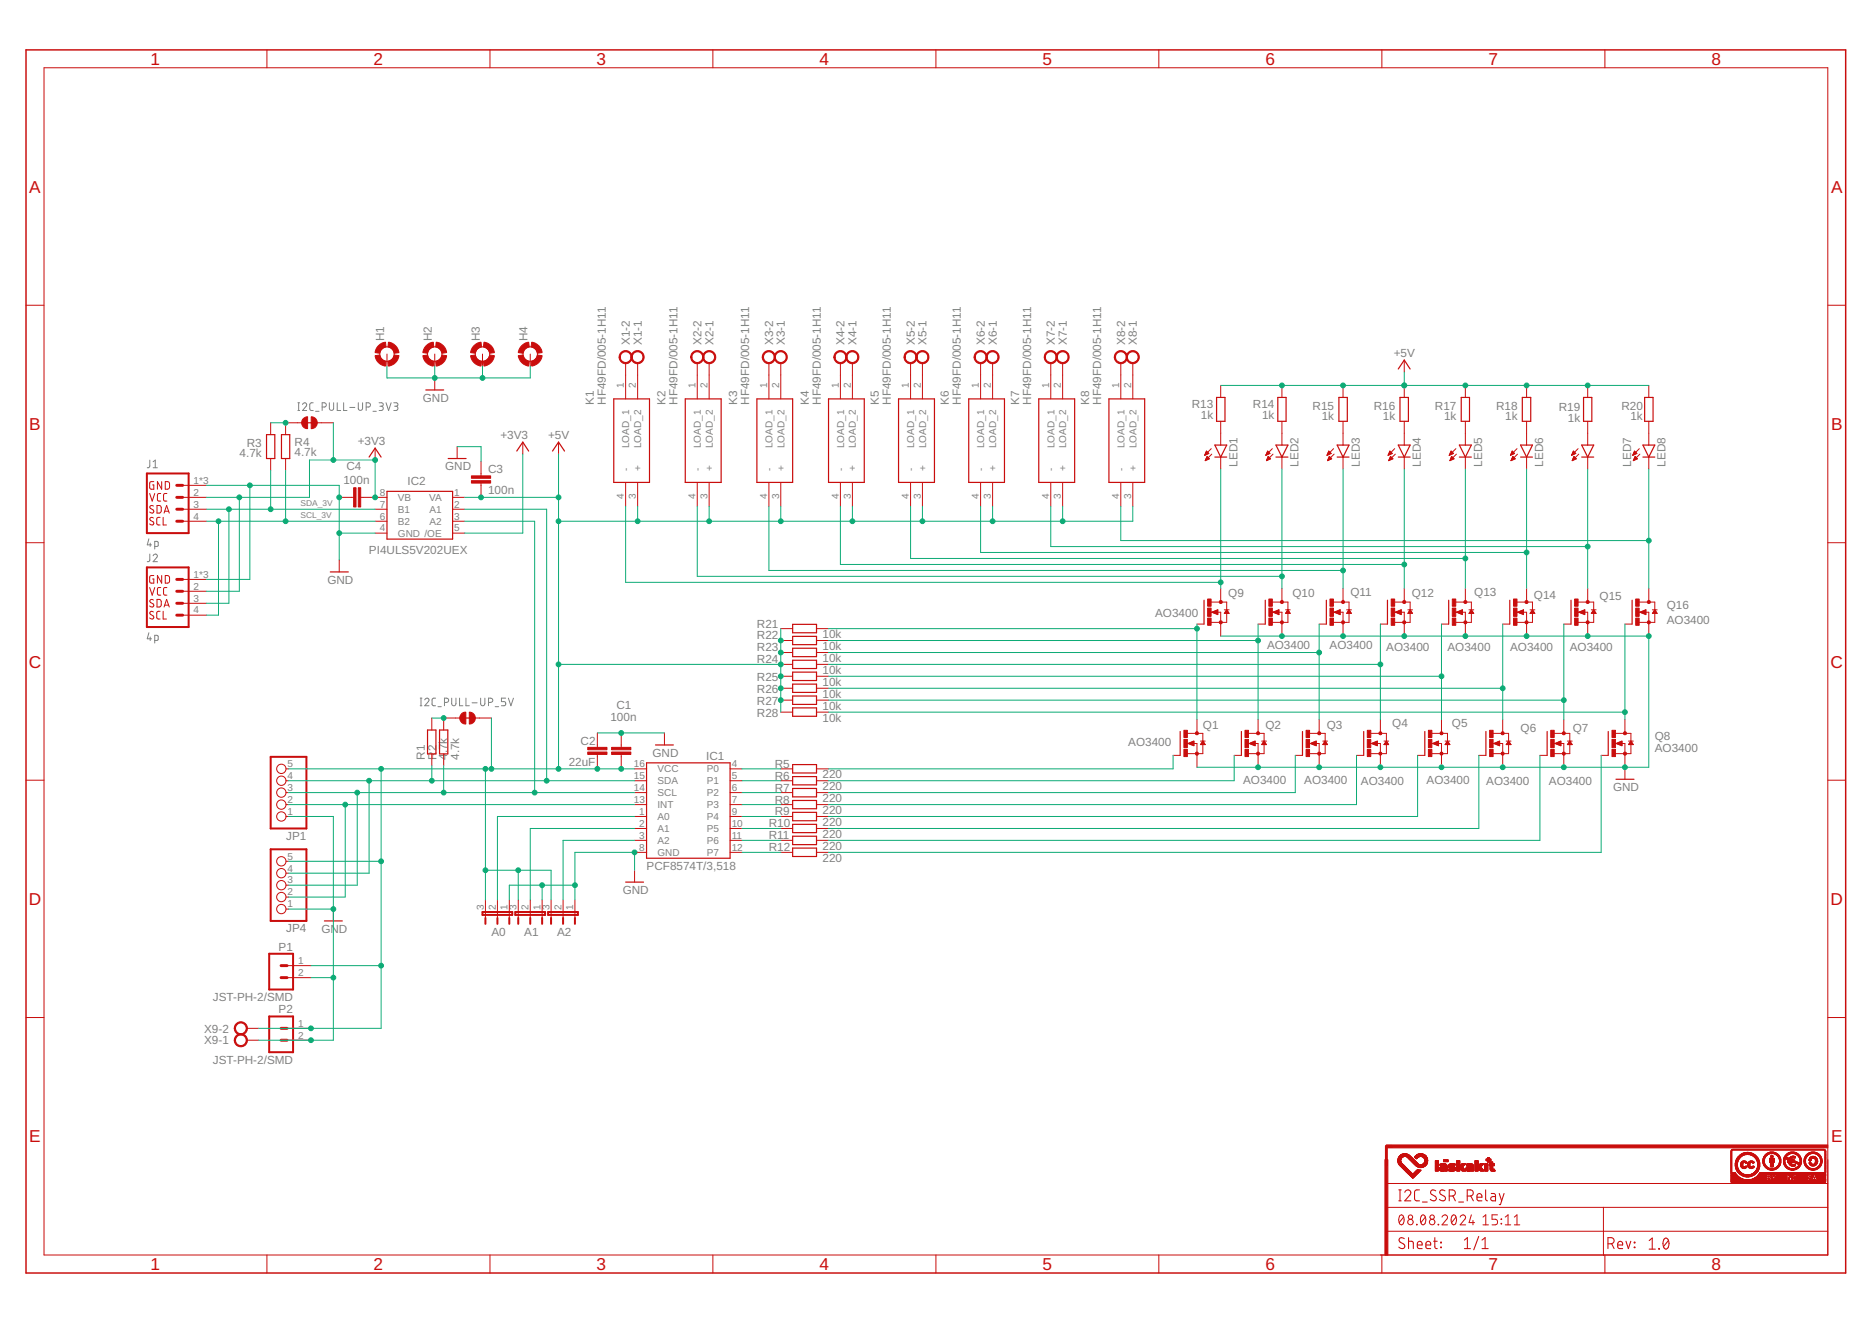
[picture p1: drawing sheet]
<svg xmlns="http://www.w3.org/2000/svg" width="297mm" height="210mm" viewBox="0 0 297 210" stroke-linecap="round" stroke-linejoin="round" font-family="sans-serif">
<defs><g id="words">
<g font-size="2.7" fill="#c90d0c">
<text x="23.9" y="10.3">1</text>
<text x="59.3" y="10.3">2</text>
<text x="94.7" y="10.3">3</text>
<text x="130" y="10.3">4</text>
<text x="165.4" y="10.3">5</text>
<text x="200.8" y="10.3">6</text>
<text x="236.2" y="10.3">7</text>
<text x="271.6" y="10.3">8</text>
<text x="4.6" y="30.6">A</text>
<text x="290.5" y="30.6">A</text>
<text x="4.6" y="68.2">B</text>
<text x="290.5" y="68.2">B</text>
<text x="4.6" y="105.9">C</text>
<text x="290.5" y="105.9">C</text>
<text x="4.6" y="143.6">D</text>
<text x="290.5" y="143.6">D</text>
<text x="4.6" y="181.3">E</text>
<text x="290.5" y="181.3">E</text>
<text x="23.9" y="201.5">1</text>
<text x="59.3" y="201.5">2</text>
<text x="94.7" y="201.5">3</text>
<text x="130" y="201.5">4</text>
<text x="165.4" y="201.5">5</text>
<text x="200.8" y="201.5">6</text>
<text x="236.2" y="201.5">7</text>
<text x="271.6" y="201.5">8</text>
</g>
<g font-size="1.9" fill="#808080">
<text x="61" y="54.1" transform="rotate(-90 61 54.1)">H1</text>
<text x="68.5" y="54.1" transform="rotate(-90 68.5 54.1)">H2</text>
<text x="76.1" y="54.1" transform="rotate(-90 76.1 54.1)">H3</text>
<text x="83.7" y="54.1" transform="rotate(-90 83.7 54.1)">H4</text>
<text x="99.9" y="54.8" transform="rotate(-90 99.9 54.8)">X1-2</text>
<text x="101.8" y="54.8" transform="rotate(-90 101.8 54.8)">X1-1</text>
<text x="111.3" y="54.8" transform="rotate(-90 111.3 54.8)">X2-2</text>
<text x="113.2" y="54.8" transform="rotate(-90 113.2 54.8)">X2-1</text>
<text x="122.7" y="54.8" transform="rotate(-90 122.7 54.8)">X3-2</text>
<text x="124.6" y="54.8" transform="rotate(-90 124.6 54.8)">X3-1</text>
<text x="134" y="54.8" transform="rotate(-90 134 54.8)">X4-2</text>
<text x="135.9" y="54.8" transform="rotate(-90 135.9 54.8)">X4-1</text>
<text x="145.1" y="54.8" transform="rotate(-90 145.1 54.8)">X5-2</text>
<text x="147" y="54.8" transform="rotate(-90 147 54.8)">X5-1</text>
<text x="156.3" y="54.8" transform="rotate(-90 156.3 54.8)">X6-2</text>
<text x="158.2" y="54.8" transform="rotate(-90 158.2 54.8)">X6-1</text>
<text x="167.4" y="54.8" transform="rotate(-90 167.4 54.8)">X7-2</text>
<text x="169.3" y="54.8" transform="rotate(-90 169.3 54.8)">X7-1</text>
<text x="178.5" y="54.8" transform="rotate(-90 178.5 54.8)">X8-2</text>
<text x="180.4" y="54.8" transform="rotate(-90 180.4 54.8)">X8-1</text>
<text x="221.2" y="56.7">+5V</text>
<text x="67.1" y="63.8">GND</text>
<text x="94.3" y="64.2" transform="rotate(-90 94.3 64.2)">K1</text>
<text x="96.1" y="64.2" transform="rotate(-90 96.1 64.2)">HF49FD/005-1H11</text>
<text x="105.6" y="64.2" transform="rotate(-90 105.6 64.2)">K2</text>
<text x="107.5" y="64.2" transform="rotate(-90 107.5 64.2)">HF49FD/005-1H11</text>
<text x="117" y="64.2" transform="rotate(-90 117 64.2)">K3</text>
<text x="118.9" y="64.2" transform="rotate(-90 118.9 64.2)">HF49FD/005-1H11</text>
<text x="128.3" y="64.2" transform="rotate(-90 128.3 64.2)">K4</text>
<text x="130.2" y="64.2" transform="rotate(-90 130.2 64.2)">HF49FD/005-1H11</text>
<text x="139.5" y="64.2" transform="rotate(-90 139.5 64.2)">K5</text>
<text x="141.3" y="64.2" transform="rotate(-90 141.3 64.2)">HF49FD/005-1H11</text>
<text x="150.6" y="64.2" transform="rotate(-90 150.6 64.2)">K6</text>
<text x="152.5" y="64.2" transform="rotate(-90 152.5 64.2)">HF49FD/005-1H11</text>
<text x="161.7" y="64.2" transform="rotate(-90 161.7 64.2)">K7</text>
<text x="163.6" y="64.2" transform="rotate(-90 163.6 64.2)">HF49FD/005-1H11</text>
<text x="172.8" y="64.2" transform="rotate(-90 172.8 64.2)">K8</text>
<text x="174.7" y="64.2" transform="rotate(-90 174.7 64.2)">HF49FD/005-1H11</text>
<text x="189.1" y="64.8">R13</text>
<text x="198.8" y="64.8">R14</text>
<text x="208.3" y="65">R15</text>
<text x="218" y="65">R16</text>
<text x="227.7" y="65">R17</text>
<text x="237.4" y="65">R18</text>
<text x="247.3" y="65.3">R19</text>
<text x="257.3" y="65">R20</text>
<text x="39.2" y="70.9">R3</text>
<text x="46.7" y="70.7">R4</text>
<text x="56.8" y="70.5">+3V3</text>
<text x="79.4" y="69.7">+3V3</text>
<text x="87" y="69.7">+5V</text>
<text x="190.6" y="66.4">1k</text>
<text x="200.3" y="66.4">1k</text>
<text x="209.7" y="66.7">1k</text>
<text x="219.4" y="66.7">1k</text>
<text x="229.1" y="66.7">1k</text>
<text x="238.8" y="66.7">1k</text>
<text x="248.8" y="66.9">1k</text>
<text x="258.7" y="66.7">1k</text>
<text x="38" y="72.6">4.7k</text>
<text x="46.7" y="72.4">4.7k</text>
<text x="54.5" y="76.7">100n</text>
<text x="55" y="74.6">C4</text>
<text x="64.7" y="77">IC2</text>
<text x="70.6" y="74.6">GND</text>
<text x="77.5" y="75.1">C3</text>
<text x="196.4" y="74" transform="rotate(-90 196.4 74)">LED1</text>
<text x="206.1" y="74" transform="rotate(-90 206.1 74)">LED2</text>
<text x="215.8" y="74" transform="rotate(-90 215.8 74)">LED3</text>
<text x="225.5" y="74" transform="rotate(-90 225.5 74)">LED4</text>
<text x="235.2" y="74" transform="rotate(-90 235.2 74)">LED5</text>
<text x="244.9" y="74" transform="rotate(-90 244.9 74)">LED6</text>
<text x="258.8" y="74" transform="rotate(-90 258.8 74)">LED7</text>
<text x="264.3" y="74" transform="rotate(-90 264.3 74)">LED8</text>
<text x="77.5" y="78.4">100n</text>
<text x="58.5" y="87.9">PI4ULS5V202UEX</text>
<text x="51.9" y="92.6">GND</text>
<text x="194.9" y="94.8">Q9</text>
<text x="205.1" y="94.8">Q10</text>
<text x="214.3" y="94.5">Q11</text>
<text x="224" y="94.8">Q12</text>
<text x="233.9" y="94.5">Q13</text>
<text x="243.4" y="95">Q14</text>
<text x="253.8" y="95.2">Q15</text>
<text x="120.1" y="99.6">R21</text>
<text x="120.1" y="101.5">R22</text>
<text x="130.5" y="101.2">10k</text>
<text x="183.3" y="97.8">AO3400</text>
<text x="264.5" y="99">AO3400</text>
<text x="264.5" y="96.7">Q16</text>
<text x="120.1" y="103.3">R23</text>
<text x="120.1" y="105.2">R24</text>
<text x="130.5" y="103.1">10k</text>
<text x="130.5" y="105">10k</text>
<text x="130.5" y="106.9">10k</text>
<text x="201" y="103">AO3400</text>
<text x="211" y="103">AO3400</text>
<text x="220" y="103.3">AO3400</text>
<text x="229.7" y="103.3">AO3400</text>
<text x="239.6" y="103.3">AO3400</text>
<text x="249.1" y="103.3">AO3400</text>
<text x="97.8" y="112.5">C1</text>
<text x="120.1" y="108.1">R25</text>
<text x="120.1" y="110">R26</text>
<text x="120.1" y="111.9">R27</text>
<text x="120.1" y="113.8">R28</text>
<text x="130.5" y="108.8">10k</text>
<text x="130.5" y="110.7">10k</text>
<text x="130.5" y="112.6">10k</text>
<text x="92.1" y="118.1">C2</text>
<text x="96.9" y="114.4">100n</text>
<text x="130.5" y="114.5">10k</text>
<text x="179" y="118.4">AO3400</text>
<text x="190.9" y="115.6">Q1</text>
<text x="200.8" y="115.6">Q2</text>
<text x="210.5" y="115.6">Q3</text>
<text x="220.9" y="115.3">Q4</text>
<text x="230.4" y="115.3">Q5</text>
<text x="241.3" y="116.1">Q6</text>
<text x="249.6" y="116.1">Q7</text>
<text x="262.6" y="119.4">AO3400</text>
<text x="262.6" y="117.5">Q8</text>
<text x="67.4" y="120.6" transform="rotate(-90 67.4 120.6)">R1</text>
<text x="69.3" y="120.6" transform="rotate(-90 69.3 120.6)">R2</text>
<text x="71" y="120.6" transform="rotate(-90 71 120.6)">4.7k</text>
<text x="72.9" y="120.6" transform="rotate(-90 72.9 120.6)">4.7k</text>
<text x="90.2" y="121.5">22uF</text>
<text x="103.5" y="120.1">GND</text>
<text x="112.1" y="120.6">IC1</text>
<text x="122.9" y="121.8">R5</text>
<text x="122.9" y="123.7">R6</text>
<text x="122.9" y="125.6">R7</text>
<text x="130.5" y="123.5">220</text>
<text x="130.5" y="125.4">220</text>
<text x="197.3" y="124.3">AO3400</text>
<text x="207" y="124.3">AO3400</text>
<text x="216" y="124.6">AO3400</text>
<text x="226.4" y="124.3">AO3400</text>
<text x="235.8" y="124.6">AO3400</text>
<text x="245.8" y="124.6">AO3400</text>
<text x="255.9" y="125.5">GND</text>
<text x="122" y="131.3">R10</text>
<text x="122.9" y="127.5">R8</text>
<text x="122.9" y="129.4">R9</text>
<text x="130.5" y="127.3">220</text>
<text x="130.5" y="129.2">220</text>
<text x="130.5" y="131.1">220</text>
<text x="45.4" y="133.2">JP1</text>
<text x="122" y="133.2">R11</text>
<text x="122" y="135.1">R12</text>
<text x="130.5" y="133">220</text>
<text x="130.5" y="134.8">220</text>
<text x="130.5" y="136.7">220</text>
<text x="98.8" y="141.9">GND</text>
<text x="102.6" y="138.1">PCF8574T/3,518</text>
<text x="45.4" y="147.9">JP4</text>
<text x="51" y="148">GND</text>
<text x="78" y="148.5">A0</text>
<text x="83.2" y="148.5">A1</text>
<text x="88.4" y="148.5">A2</text>
<text x="44.2" y="150.8">P1</text>
<text x="33.8" y="158.9">JST-PH-2/SMD</text>
<text x="44.2" y="160.8">P2</text>
<text x="32.4" y="165.7">X9-1</text>
<text x="32.4" y="163.8">X9-2</text>
<text x="33.8" y="168.8">JST-PH-2/SMD</text>
</g>
<g font-size="1.6" fill="#808080">
<text x="99" y="61.5" transform="rotate(-90 99 61.5)">1</text>
<text x="100.9" y="61.5" transform="rotate(-90 100.9 61.5)">2</text>
<text x="110.4" y="61.5" transform="rotate(-90 110.4 61.5)">1</text>
<text x="112.3" y="61.5" transform="rotate(-90 112.3 61.5)">2</text>
<text x="121.7" y="61.5" transform="rotate(-90 121.7 61.5)">1</text>
<text x="123.6" y="61.5" transform="rotate(-90 123.6 61.5)">2</text>
<text x="133.1" y="61.5" transform="rotate(-90 133.1 61.5)">1</text>
<text x="135" y="61.5" transform="rotate(-90 135 61.5)">2</text>
<text x="144.2" y="61.5" transform="rotate(-90 144.2 61.5)">1</text>
<text x="146.1" y="61.5" transform="rotate(-90 146.1 61.5)">2</text>
<text x="155.3" y="61.5" transform="rotate(-90 155.3 61.5)">1</text>
<text x="157.2" y="61.5" transform="rotate(-90 157.2 61.5)">2</text>
<text x="166.5" y="61.5" transform="rotate(-90 166.5 61.5)">1</text>
<text x="168.4" y="61.5" transform="rotate(-90 168.4 61.5)">2</text>
<text x="177.6" y="61.5" transform="rotate(-90 177.6 61.5)">1</text>
<text x="179.5" y="61.5" transform="rotate(-90 179.5 61.5)">2</text>
<text x="99.9" y="71.1" transform="rotate(-90 99.9 71.1)">LOAD_1</text>
<text x="101.7" y="71.1" transform="rotate(-90 101.7 71.1)">LOAD_2</text>
<text x="111.2" y="71.1" transform="rotate(-90 111.2 71.1)">LOAD_1</text>
<text x="113.1" y="71.1" transform="rotate(-90 113.1 71.1)">LOAD_2</text>
<text x="122.6" y="71.1" transform="rotate(-90 122.6 71.1)">LOAD_1</text>
<text x="124.5" y="71.1" transform="rotate(-90 124.5 71.1)">LOAD_2</text>
<text x="133.9" y="71.1" transform="rotate(-90 133.9 71.1)">LOAD_1</text>
<text x="135.8" y="71.1" transform="rotate(-90 135.8 71.1)">LOAD_2</text>
<text x="145.1" y="71.1" transform="rotate(-90 145.1 71.1)">LOAD_1</text>
<text x="146.9" y="71.1" transform="rotate(-90 146.9 71.1)">LOAD_2</text>
<text x="156.2" y="71.1" transform="rotate(-90 156.2 71.1)">LOAD_1</text>
<text x="158.1" y="71.1" transform="rotate(-90 158.1 71.1)">LOAD_2</text>
<text x="167.3" y="71.1" transform="rotate(-90 167.3 71.1)">LOAD_1</text>
<text x="169.2" y="71.1" transform="rotate(-90 169.2 71.1)">LOAD_2</text>
<text x="178.4" y="71.1" transform="rotate(-90 178.4 71.1)">LOAD_1</text>
<text x="180.3" y="71.1" transform="rotate(-90 180.3 71.1)">LOAD_2</text>
<text x="30.7" y="76.7">1*3</text>
<text x="99.8" y="74.8" transform="rotate(-90 99.8 74.8)">-</text>
<text x="101.7" y="74.8" transform="rotate(-90 101.7 74.8)">+</text>
<text x="111.2" y="74.8" transform="rotate(-90 111.2 74.8)">-</text>
<text x="113.1" y="74.8" transform="rotate(-90 113.1 74.8)">+</text>
<text x="122.6" y="74.8" transform="rotate(-90 122.6 74.8)">-</text>
<text x="124.5" y="74.8" transform="rotate(-90 124.5 74.8)">+</text>
<text x="133.9" y="74.8" transform="rotate(-90 133.9 74.8)">-</text>
<text x="135.8" y="74.8" transform="rotate(-90 135.8 74.8)">+</text>
<text x="145" y="74.8" transform="rotate(-90 145 74.8)">-</text>
<text x="146.9" y="74.8" transform="rotate(-90 146.9 74.8)">+</text>
<text x="156.2" y="74.8" transform="rotate(-90 156.2 74.8)">-</text>
<text x="158.1" y="74.8" transform="rotate(-90 158.1 74.8)">+</text>
<text x="167.3" y="74.8" transform="rotate(-90 167.3 74.8)">-</text>
<text x="169.2" y="74.8" transform="rotate(-90 169.2 74.8)">+</text>
<text x="178.4" y="74.8" transform="rotate(-90 178.4 74.8)">-</text>
<text x="180.3" y="74.8" transform="rotate(-90 180.3 74.8)">+</text>
<text x="30.7" y="78.6">2</text>
<text x="30.7" y="80.5">3</text>
<text x="30.7" y="82.4">4</text>
<text x="60.3" y="82.4">6</text>
<text x="60.3" y="80.5">7</text>
<text x="60.3" y="78.6">8</text>
<text x="63.2" y="83.3">B2</text>
<text x="63.2" y="81.4">B1</text>
<text x="63.2" y="79.5">VB</text>
<text x="68.1" y="79.5">VA</text>
<text x="68.1" y="81.4">A1</text>
<text x="68.1" y="83.3">A2</text>
<text x="72.1" y="78.6">1</text>
<text x="72.1" y="80.5">2</text>
<text x="72.1" y="82.4">3</text>
<text x="99" y="79.2" transform="rotate(-90 99 79.2)">4</text>
<text x="100.9" y="79.2" transform="rotate(-90 100.9 79.2)">3</text>
<text x="110.4" y="79.2" transform="rotate(-90 110.4 79.2)">4</text>
<text x="112.3" y="79.2" transform="rotate(-90 112.3 79.2)">3</text>
<text x="121.7" y="79.2" transform="rotate(-90 121.7 79.2)">4</text>
<text x="123.6" y="79.2" transform="rotate(-90 123.6 79.2)">3</text>
<text x="133.1" y="79.2" transform="rotate(-90 133.1 79.2)">4</text>
<text x="135" y="79.2" transform="rotate(-90 135 79.2)">3</text>
<text x="144.2" y="79.2" transform="rotate(-90 144.2 79.2)">4</text>
<text x="146.1" y="79.2" transform="rotate(-90 146.1 79.2)">3</text>
<text x="155.3" y="79.2" transform="rotate(-90 155.3 79.2)">4</text>
<text x="157.2" y="79.2" transform="rotate(-90 157.2 79.2)">3</text>
<text x="166.5" y="79.2" transform="rotate(-90 166.5 79.2)">4</text>
<text x="168.4" y="79.2" transform="rotate(-90 168.4 79.2)">3</text>
<text x="177.6" y="79.2" transform="rotate(-90 177.6 79.2)">4</text>
<text x="179.5" y="79.2" transform="rotate(-90 179.5 79.2)">3</text>
<text x="60.3" y="84.3">4</text>
<text x="63.2" y="85.2">GND /OE</text>
<text x="72.1" y="84.3">5</text>
<text x="30.7" y="91.7">1*3</text>
<text x="30.7" y="93.5">2</text>
<text x="30.7" y="95.4">3</text>
<text x="30.7" y="97.3">4</text>
<text x="45.6" y="125.5">3</text>
<text x="45.6" y="123.6">4</text>
<text x="45.6" y="121.7">5</text>
<text x="100.6" y="125.5">14</text>
<text x="100.6" y="123.6">15</text>
<text x="100.6" y="121.7">16</text>
<text x="104.3" y="124.4">SDA</text>
<text x="104.3" y="122.5">VCC</text>
<text x="112.2" y="124.4">P1</text>
<text x="112.2" y="122.6">P0</text>
<text x="116.1" y="125.5">6</text>
<text x="116.1" y="123.6">5</text>
<text x="116.1" y="121.7">4</text>
<text x="45.6" y="129.3">1</text>
<text x="45.6" y="127.4">2</text>
<text x="100.6" y="127.4">13</text>
<text x="101.4" y="129.3">1</text>
<text x="101.4" y="131.2">2</text>
<text x="104.3" y="128.2">INT</text>
<text x="104.3" y="126.3">SCL</text>
<text x="104.3" y="130.1">A0</text>
<text x="112.2" y="130.1">P4</text>
<text x="112.2" y="128.2">P3</text>
<text x="112.2" y="126.3">P2</text>
<text x="116.1" y="131.2">10</text>
<text x="116.1" y="129.3">9</text>
<text x="116.1" y="127.4">7</text>
<text x="45.6" y="136.4">5</text>
<text x="101.4" y="133.1">3</text>
<text x="101.4" y="135">8</text>
<text x="104.3" y="132">A1</text>
<text x="104.3" y="133.9">A2</text>
<text x="104.3" y="135.8">GND</text>
<text x="112.2" y="135.8">P7</text>
<text x="112.2" y="133.9">P6</text>
<text x="112.2" y="132">P5</text>
<text x="116.1" y="135">12</text>
<text x="116.1" y="133.1">11</text>
<text x="45.6" y="144">1</text>
<text x="45.6" y="142.1">2</text>
<text x="45.6" y="140.2">3</text>
<text x="45.6" y="138.3">4</text>
<text x="76.8" y="144.4" transform="rotate(-90 76.8 144.4)">3</text>
<text x="78.7" y="144.4" transform="rotate(-90 78.7 144.4)">2</text>
<text x="80.6" y="144.4" transform="rotate(-90 80.6 144.4)">1</text>
<text x="82" y="144.4" transform="rotate(-90 82 144.4)">3</text>
<text x="83.9" y="144.4" transform="rotate(-90 83.9 144.4)">2</text>
<text x="85.8" y="144.4" transform="rotate(-90 85.8 144.4)">1</text>
<text x="87.2" y="144.4" transform="rotate(-90 87.2 144.4)">3</text>
<text x="89.1" y="144.4" transform="rotate(-90 89.1 144.4)">2</text>
<text x="91" y="144.4" transform="rotate(-90 91 144.4)">1</text>
<text x="47.3" y="152.9">1</text>
<text x="47.3" y="154.8">2</text>
<text x="47.3" y="162.9">1</text>
<text x="47.3" y="164.8">2</text>
</g>
<g font-size="1.3" fill="#808080">
<text x="47.7" y="82.2">SCL_3V</text>
<text x="47.7" y="80.3">SDA_3V</text>
</g>
</g></defs>
<g fill="none" stroke="#808080" stroke-width=".16">
<path d="M23.8 73l-.1 1-.3 .2M24.3 74.2h.7M24.3 73.3l.3-.3v1.2M47.3 65.1h.2M47.3 63.9h.2M47.4 63.9v1.2M48 64.2a.33 .33 0 0 1 .5-.3 .33 .33 0 0 1 .1 .6l-.6 .6h.7M49.7 63.9h-.4l-.2 .3 .1 .8 .1 .1h.4M50.1 65.3h.5M51.1 64.6h.4a.34 .34 0 0 0 .3-.4 .34 .34 0 0 0-.3-.3h-.4v1.2M52.3 63.9v.9a.34 .34 0 0 0 .3 .3 .34 .34 0 0 0 .3-.3v-.9M53.5 63.9v1.2h.6"/>
<path d="M54.5 63.9v1.2h.6M55.5 64.6h.8M56.9 63.9v.9a.34 .34 0 0 0 .3 .3 .34 .34 0 0 0 .3-.3v-.9M58.1 64.6h.3a.34 .34 0 0 0 .4-.4 .34 .34 0 0 0-.4-.3h-.3v1.2M59.2 65.3h.5M60.2 63.9h.4l.2 .2-.1 .3-.4 .1M60.5 64.5a.34 .34 0 0 1 .3 .3 .34 .34 0 0 1-.3 .3h-.3M61.3 63.9l.4 1.2 .4-1.2M62.5 63.9h.4l.2 .2-.1 .3-.4 .1M62.8 64.5a.34 .34 0 0 1 .4 .3 .34 .34 0 0 1-.4 .3h-.3M23.6 85.5l-.2 .9h.6M23.8 87.9l-.1 1-.3 .2"/>
<path d="M23.8 86.2v.5M24.3 88.2a.33 .33 0 0 1 .5-.3 .33 .33 0 0 1 .1 .6l-.6 .6h.7M24.6 86.7l.5-.1v-.5l-.1-.2h-.4v1.2M23.6 100.4l-.2 .9h.6M23.8 101.1v.5M24.6 101.6l.5-.1v-.5l-.1-.2h-.4v1.2M66.7 112h.3M66.7 110.8h.3M66.8 110.8v1.2M67.4 111a.33 .33 0 0 1 .5-.2 .33 .33 0 0 1 .1 .5l-.6 .7h.7M69.1 110.8h-.4l-.1 .2v.8l.1 .2h.4M69.5 112.1h.5"/>
<path d="M70.5 111.4h.4a.34 .34 0 0 0 .3-.3 .34 .34 0 0 0-.3-.3h-.4v1.2M71.7 110.8v.8a.34 .34 0 0 0 .3 .4 .34 .34 0 0 0 .3-.4v-.8M72.9 110.8v1.2h.5M73.9 110.8v1.2h.6M74.9 111.5h.8M76.3 110.8v.8a.34 .34 0 0 0 .3 .4 .34 .34 0 0 0 .3-.4v-.8M77.5 111.4h.4a.34 .34 0 0 0 .3-.3 .34 .34 0 0 0-.3-.3h-.4v1.2M78.6 112.1h.5M80.2 110.8h-.6v.5h.4a.33 .33 0 0 1 .3 .3 .33 .33 0 0 1-.3 .4h-.4M80.7 110.8l.4 1.2 .4-1.2"/>
</g>
<g fill="none" stroke="#c90d0c" stroke-width=".16">
<path d="M7 10.8h283v188.3h-283zM42.4 7.9v2.9M77.7 7.9v2.9M113.1 7.9v2.9M148.5 7.9v2.9M183.9 7.9v2.9M219.3 7.9v2.9M254.7 7.9v2.9M4.1 48.4h2.9M61.4 56.2v1.9M69 56.2v1.9M69 60v1.9"/>
<path d="M76.6 56.2v1.9M84.1 56.2v1.9M99.3 57.6v5.7M101.2 57.6v5.7M110.6 57.6v5.7M112.5 57.6v5.7M122 57.6v5.7M123.9 57.6v5.7M133.3 57.6v5.7M135.3 57.6v5.7M144.5 57.6v5.7M146.4 57.6v5.7"/>
<path d="M155.6 57.6v5.7M157.5 57.6v5.7M166.7 57.6v5.7M168.6 57.6v5.7M177.8 57.6v5.7M179.7 57.6v5.7M222.8 57.1v1.9M290 48.4h2.9M23.7 78.3l.5 1.2 .4-1.2M24.4 76.4l-.6 .1-.1 .8 .2 .3h.5v-.7h-.2M25.5 78.3h-.4l-.1 .3v.8l.5 .1M25.7 76.4v1.2l-.7-1.2v1.2"/>
<path d="M26.2 76.4h.5l.2 .2v.8l-.2 .2h-.5zM26.5 78.3h-.4l-.1 .3v.8l.5 .1M29 78.9h3.8M29 77h3.8M42.9 67.1v1.9M42.9 72.7v2M45.3 72.7v2M47.9 67.1h-2.6v1.9M50.3 67.1h2.6M53.8 78.9h2.3M57.2 78.9h4.2M59.5 71.1v1.9"/>
<path d="M71.8 78.9h1.9M72.5 70.9v1.8M76.3 73.2v2.3M76.3 76.6v2.3M83 70.1v2M88.6 70.1v2M99.3 76.5v3.8M101.2 76.5v3.8M110.6 76.5v3.8M112.5 76.5v3.8M122 76.5v3.8M123.9 76.5v3.8"/>
<path d="M133.3 76.5v3.8M135.3 76.5v3.8M144.5 76.5v3.8M146.4 76.5v3.8M155.6 76.5v3.8M157.5 76.5v3.8M166.7 76.5v3.8M168.6 76.5v3.8M177.8 76.5v3.8M179.7 76.5v3.8M191.2 72.2h.1M191.2 72.1h.2"/>
<path d="M191.2 72.1h.4M191.3 72h.5M191.3 73h.1M191.3 71.9h.4M191.3 72.9h.3M191.3 71.8h.4M191.3 72.9h.4M191.4 71.7h.2M191.4 72.8h.5M191.4 71.6h.1M191.4 72.7h.4M191.4 71.6l.4 .3-.6 .3z"/>
<path d="M191.5 72.6h.2M191.5 72.5h.1M191.5 72.4l.4 .4-.7 .3zM192.2 71.2l-1 1M192.3 72.1l-1.1 1M193.7 61.2v1.9M193.7 66.8v3.8M193.7 72.5v1.9M200.9 72.2h.1M200.9 72.1h.2M200.9 72.1h.4M201 72h.5"/>
<path d="M201 73h.1M201 71.9h.4M201 72.9h.3M201 71.8h.4M201 72.9h.5M201.1 71.7h.2M201.1 72.8h.5M201.1 71.6h.1M201.1 72.7h.4M201.1 72.6h.3M201.1 71.6l.4 .3-.6 .3zM201.2 72.5h.1"/>
<path d="M201.2 72.4l.4 .4-.6 .3zM201.9 71.2l-1 1M202 72.1l-1 1M203.4 61.2v1.9M203.4 66.8v3.8M203.4 72.5v1.9M210.6 72.2h.1M210.6 72.1h.2M210.6 72.1h.4M210.7 72h.5M210.7 73h.1M210.7 71.9h.5"/>
<path d="M210.7 72.9h.3M210.7 71.8h.4M210.7 72.9h.5M210.8 71.7h.2M210.8 72.8h.5M210.8 71.6h.1M210.8 72.7h.4M210.8 72.6h.3M210.8 71.6l.4 .3-.6 .3zM210.9 72.5h.2M210.9 72.5h.1M210.9 72.4l.4 .4-.6 .3z"/>
<path d="M211.6 71.2l-1 1M211.7 72.1l-1 1M213.1 61.2v1.9M213.1 66.8v3.8M213.1 72.5v1.9M220.3 72.2h.1M220.3 72.1h.2M220.3 72.1h.4M220.4 72h.5M220.4 73h.1M220.4 71.9h.5M220.4 72.9h.3"/>
<path d="M220.5 71.8h.3M220.5 72.9h.4M220.5 71.7h.2M220.5 72.8h.5M220.5 71.6h.1M220.5 72.7h.4M220.6 72.6h.2M220.6 72.5h.1M220.6 72.4l.4 .4-.7 .3zM220.9 71.9l-.4-.3-.2 .6M220.9 71.9l-.6 .3M221.3 71.2l-1 1"/>
<path d="M221.4 72.1l-1.1 1M222.8 61.2v1.9M222.8 66.8v3.8M222.8 72.5v1.9M230 72.2h.1M230 72.1h.2M230 72.1h.4M230.1 72h.5M230.1 73h.1M230.1 71.9h.5M230.1 72.9h.3M230.1 71.8h.4"/>
<path d="M230.1 72.9h.5M230.2 71.7h.2M230.2 72.8h.5M230.2 71.6h.1M230.2 72.7h.4M230.3 72.6h.2M230.3 71.6l.3 .3-.6 .3zM230.3 72.5h.2M230.3 72.5h.1M230.3 72.4l.4 .4-.6 .3zM231 71.2l-1 1M231.1 72.1l-1 1"/>
<path d="M232.5 61.2v1.9M232.5 66.8v3.8M232.5 72.5v1.9M239.7 72.2h.1M239.7 72.1h.2M239.8 72.1h.3M239.8 72h.5M239.8 73h.1M239.8 71.9h.5M239.8 72.9h.3M239.9 71.8h.3M239.9 72.9h.4"/>
<path d="M239.9 71.7h.2M239.9 72.8h.5M239.9 71.6h.1M239.9 72.7h.4M239.9 71.6l.4 .3-.6 .3zM240 72.6h.2M240 72.5h.2M240 72.5h.1M240.1 72.4l.3 .4-.6 .3zM240.7 71.2l-1 1M240.8 72.1l-1 1M242.2 61.2v1.9"/>
<path d="M242.2 66.8v3.8M242.2 72.5v1.9M249.4 72.2h.1M249.4 72.1h.2M249.4 72.1h.4M249.5 72h.5M249.5 73h.1M249.5 71.9h.5M249.5 72.9h.3M249.6 71.8h.3M249.6 72.9h.4M249.6 71.7h.2"/>
<path d="M249.6 72.8h.5M249.6 71.6h.1M249.6 72.7h.4M249.7 72.6h.2M249.7 71.6l.3 .3-.6 .3zM249.7 72.5h.2M249.7 72.5h.1M249.7 72.4l.4 .4-.6 .3zM250.4 71.2l-1 1M250.5 72.1l-1 1M251.9 61.2v1.9M251.9 66.8v3.8"/>
<path d="M251.9 72.5v1.9M259.1 72.2h.1M259.1 72.1h.2M259.1 72.1h.4M259.2 72h.5M259.2 73h.1M259.2 71.9h.5M259.2 72.9h.3M259.2 71.8h.4M259.3 72.9h.4M259.3 71.7h.2M259.3 72.8h.5"/>
<path d="M259.3 71.6h.1M259.3 72.7h.4M259.4 71.6l.3 .3-.6 .3zM259.4 72.6h.3M259.4 72.5h.2M259.4 72.5h.1M259.5 72.4l.3 .4-.6 .3zM260.1 71.2l-1 1M260.2 72.1l-1 1M261.6 61.2v1.9M261.6 66.8v3.8M261.6 72.5v1.9"/>
<path d="M4.1 86.1h2.9M23.7 93.2l.5 1.2 .4-1.2M24.3 80.3l-.4-.1-.1 .3v.1l.5 .3a.3 .3 0 0 1 0 .5 .3 .3 0 0 1-.4-.1l-.2-.1M24.3 82.2l-.4-.1-.1 .3 .1 .2 .4 .2a.31 .31 0 0 1 0 .4 .31 .31 0 0 1-.4 0l-.2-.1M24.3 95.2l-.4-.1-.1 .3 .1 .2 .4 .2a.31 .31 0 0 1 0 .5 .31 .31 0 0 1-.4-.1l-.2-.1M24.3 97.1l-.4-.1-.1 .3v.1l.5 .3a.3 .3 0 0 1 0 .5 .3 .3 0 0 1-.4-.1l-.2-.1M24.4 91.3l-.6 .1v1.1h.6v-.6h-.2M24.9 80.2h.5l.1 .2 .1 .7-.2 .3h-.5zM24.9 95.1h.5l.1 .2 .1 .7-.2 .3h-.5zM25.4 82.1h-.4l-.1 .3v.8l.5 .1M25.4 97h-.4l-.1 .3v.8l.5 .1M25.5 93.2h-.4l-.1 .3v.8l.5 .1"/>
<path d="M25.7 91.3v1.2l-.7-1.2v1.2M25.9 82.1v1.2h.5M25.9 97v1.2h.5M26 81.4l.4-1.2 .5 1.2M26 96.3l.4-1.2 .5 1.2M26.1 81.1h.7M26.1 96h.7M26.2 91.3h.5l.2 .2v.8l-.2 .2h-.5zM26.5 93.2h-.4l-.1 .3v.8l.5 .1M29 80.8h3.8M29 82.7h3.8M29 91.9h3.8"/>
<path d="M29 93.8h3.8M29 95.7h3.8M29 97.6h3.8M53.8 88.8v1.9M59.5 80.8h1.9M59.5 82.7h1.9M59.5 84.6h1.9M71.8 80.8h1.9M71.8 82.7h1.9M71.8 84.6h1.9M123.9 99.7h1.9M129.6 99.7h1.9"/>
<path d="M189.9 99h1.2M192.1 97.1h1.6v3.8M192.2 95.5h2.4v1.3M192.4 97.2h.8M192.4 97.1h.8M192.6 97h.6M192.6 97.3h.6M192.8 96.9h.4M192.8 97.3h.4M193 96.8h.2M193 97.4h.2M193.2 96.8h.1"/>
<path d="M193.2 97.5h.1M193.2 96.8l-.9 .3 .9 .4M193.2 96.8v.7M193.7 93.3v2.2M194.3 96.8h.7M194.3 97.3h.7M194.4 97.2h.5M194.4 97.1h.5M194.5 97h.3M194.5 96.9h.3M194.6 96.8h.1M194.6 97.2v1.5h-2.4"/>
<path d="M194.6 96.8l.4 .5h-.7zM199.6 99h1.2M201.8 97.1h1.6v3.8M201.9 95.5h2.5v1.3M202.1 97.1h.8M202.1 97.2h.8M202.3 97h.6M202.3 97.3h.6M202.5 97.3h.4M202.5 96.9h.4M202.7 96.8h.2M202.7 97.4h.2"/>
<path d="M202.9 96.8h.1M202.9 96.8l-.9 .3 .9 .4M202.9 96.8v.7M202.9 97.5h.1M203.4 93.3v2.2M204 96.8h.7M204 97.3h.7M204.1 97.2h.5M204.1 97.1h.5M204.2 97h.3M204.2 96.9h.3M204.3 96.8h.1"/>
<path d="M204.4 97.2v1.5h-2.5M204.4 96.8l.3 .5h-.7zM209.3 99h1.2M211.5 97.1h1.6v3.8M211.6 95.5h2.5v1.3M211.8 97.2h.8M211.8 97.1h.8M212 97h.6M212 97.3h.6M212.2 96.9h.4M212.2 97.3h.4M212.4 96.8h.2"/>
<path d="M212.4 97.4h.2M212.6 96.8h.1M212.6 97.5h.1M212.6 96.8l-.9 .3 .9 .4M212.6 96.8v.7M213.1 93.3v2.2M213.7 96.8h.7M213.7 97.3h.7M213.8 97.2h.5M213.8 97.1h.5M213.9 97h.3M213.9 96.9h.3"/>
<path d="M214 96.8h.1M214.1 97.2v1.5h-2.5M214.1 96.8l.3 .5h-.7zM214.1 96.8h.1M219 99h1.2M221.2 97.1h1.6v3.8M221.3 95.5h2.5v1.3M221.5 97.1h.8M221.5 97.2h.8M221.7 97h.6M221.7 97.3h.6M221.9 96.9h.4"/>
<path d="M221.9 97.3h.4M222.1 96.8h.2M222.1 97.4h.2M222.3 96.8h.1M222.3 97.5h.1M222.3 96.8l-.9 .3 .9 .4M222.3 96.8v.7M222.8 93.3v2.2M223.4 96.8h.7M223.4 97.3h.7M223.5 97.2h.5M223.5 97.1h.5"/>
<path d="M223.6 97h.3M223.6 96.9h.3M223.7 96.8h.1M223.8 97.2v1.5h-2.5M223.8 96.8l.3 .5h-.7zM228.7 99h1.2M230.9 97.1h1.6v3.8M231 95.5h2.5v1.3M231.2 97.2h.9M231.2 97.1h.9M231.4 97h.7M231.4 97.3h.7"/>
<path d="M231.6 96.9h.5M231.6 97.3h.5M231.8 96.8h.3M231.8 97.4h.3M232 96.8h.1M232 97.5h.1M232.1 96.8l-1 .3 1 .4M232.1 96.8v.7M232.5 93.3v2.2M233.1 96.8h.7M233.1 97.3h.7M233.2 97.2h.5"/>
<path d="M233.2 97.1h.5M233.3 97h.3M233.3 96.9h.3M233.4 96.8h.1M233.5 97.2v1.5h-2.5M233.5 96.8l.3 .5h-.7zM238.4 99h1.2M240.6 97.1h1.6v3.8M240.7 95.5h2.5v1.3M240.9 97.1h.8M240.9 97.2h.8M241.1 97h.6"/>
<path d="M241.1 97.3h.6M241.3 96.9h.4M241.3 97.3h.4M241.5 96.8h.2M241.5 97.4h.2M241.7 96.8h.1M241.7 97.5h.1M241.7 96.8l-.9 .3 .9 .4M241.7 96.8v.7M242.2 93.3v2.2M242.8 96.8h.7M242.8 97.3h.7"/>
<path d="M242.9 97.2h.6M243 97.1h.4M243 97h.3M243.1 96.9h.2M243.1 96.8h.1M243.2 97.2v1.5h-2.5M243.2 96.8l.3 .5h-.7zM248.1 99h1.2M250.3 97.1h1.6v3.8M250.4 95.5h2.5v1.3M250.6 97.1h.9M250.6 97.2h.9"/>
<path d="M250.8 97h.7M250.8 97.3h.7M251 97.3h.5M251 96.9h.5M251.2 96.8h.3M251.2 97.4h.3M251.4 96.8h.1M251.4 97.5h.1M251.5 96.8l-1 .3 1 .4M251.5 96.8v.7M251.9 93.3v2.2M252.5 96.8h.8"/>
<path d="M252.5 97.3h.7M252.6 97.2h.6M252.6 97.1h.5M252.7 97h.3M252.8 96.9h.2M252.8 96.8h.1M252.9 97.2v1.5h-2.5M252.9 96.8l.4 .5h-.8zM257.8 99h1.2M260 97.1h1.6v3.8M260.1 95.5h2.5v1.3M260.3 97.2h.9"/>
<path d="M260.3 97.1h.9M260.5 97h.7M260.5 97.3h.7M260.7 96.9h.5M260.7 97.3h.5M260.9 96.8h.3M260.9 97.4h.3M261.1 96.8h.1M261.1 97.5h.1M261.2 96.8l-1 .3 1 .4M261.2 96.8v.7M261.6 93.3v2.2"/>
<path d="M262.2 96.8h.8M262.2 97.3h.7M262.3 97.2h.5M262.3 97.1h.5M262.4 97h.3M262.5 96.9h.2M262.5 96.8h.1M262.6 97.2v1.5h-2.5M262.6 96.8l.4 .5h-.8zM290 86.1h2.9M68.5 113.9v1.9M68.5 119.6v1.9"/>
<path d="M70.4 119.6v1.9M73 113.9h-2.6v1.9M75.4 113.9h2.6M94.8 116.3v2.3M94.8 119.7v2.3M98.6 116.3v2.3M98.6 119.7v2.3M105.4 116.3v1.9M123.9 101.6h1.9M123.9 103.5h1.9M123.9 105.4h1.9M123.9 107.3h1.9"/>
<path d="M123.9 109.2h1.9M123.9 111.1h1.9M123.9 113h1.9M129.6 101.6h1.9M129.6 103.5h1.9M129.6 105.4h1.9M129.6 107.3h1.9M129.6 109.2h1.9M129.6 111.1h1.9M129.6 113h1.9M186.1 119.8h1.2M188.3 118h1.6v3.7"/>
<path d="M188.4 116.4h2.5v1.2M188.5 118l.9-.4v.7zM188.7 117.9h.7M188.7 118h.7M188.9 117.8h.5M188.9 118.1h.5M189.1 117.7h.3M189.1 118.2h.3M189.3 117.6h.1M189.3 118.3h.1M189.9 114.2v2.2M190.5 117.6h.7"/>
<path d="M190.6 118h.6M190.6 118h.5M190.7 117.9h.4M190.7 117.8h.3M190.8 117.7h.2M190.8 117.6h.1M190.9 118v1.6h-2.5M190.9 117.6l.3 .5h-.7zM195.8 119.8h1.2M198 118h1.6v3.7M198.1 116.4h2.5v1.2M198.2 118l1-.4v.7z"/>
<path d="M198.4 117.9h.8M198.4 118h.8M198.6 117.8h.6M198.6 118.1h.6M198.8 117.7h.4M198.8 118.2h.4M199 117.6h.2M199 118.3h.2M199.6 114.2v2.2M200.2 117.6h.8M200.3 118h.6M200.3 118h.5"/>
<path d="M200.4 117.9h.4M200.4 117.8h.3M200.5 117.7h.2M200.5 117.6h.1M200.6 118v1.6h-2.5M200.6 117.6l.4 .5h-.8zM205.5 119.8h1.2M207.7 118h1.6v3.7M207.8 116.4h2.5v1.2M207.9 118l1-.4v.7zM208.1 117.9h.8M208.1 118h.8"/>
<path d="M208.3 117.8h.6M208.3 118.1h.6M208.5 117.7h.4M208.5 118.2h.4M208.7 117.6h.2M208.7 118.3h.2M209.3 114.2v2.2M209.9 117.6h.8M210 118h.6M210 118h.5M210.1 117.9h.4M210.1 117.8h.3"/>
<path d="M210.2 117.7h.2M210.2 117.6h.1M210.3 118v1.6h-2.5M210.3 117.6l.4 .5h-.8zM215.2 119.8h1.2M217.4 118h1.6v3.7M217.5 116.4h2.5v1.2M217.6 118l.9-.4v.7zM217.8 117.9h.7M217.8 118h.7M218 117.8h.5M218 118.1h.5"/>
<path d="M218.2 117.7h.3M218.2 118.2h.3M218.4 117.6h.1M218.4 118.3h.1M219 114.2v2.2M219.6 117.6h.7M219.7 118h.6M219.7 118h.5M219.8 117.9h.4M219.8 117.8h.3M219.9 117.7h.2M219.9 117.6h.1"/>
<path d="M220 118v1.6h-2.5M220 117.6l.3 .5h-.7zM224.9 119.8h1.2M227.1 118h1.6v3.7M227.2 116.4h2.5v1.2M227.3 118l1-.4v.7zM227.5 117.9h.8M227.5 118h.8M227.7 117.8h.6M227.7 118.1h.6M227.9 117.7h.4M227.9 118.2h.4"/>
<path d="M228.1 117.6h.2M228.2 118.3h.1M228.7 114.2v2.2M229.3 117.6h.8M229.4 118h.6M229.4 118h.5M229.5 117.9h.4M229.5 117.8h.3M229.6 117.7h.2M229.6 117.6h.1M229.7 118v1.6h-2.5M229.7 117.6l.4 .5h-.8z"/>
<path d="M234.7 119.8h1.1M236.8 118h1.6v3.7M236.9 116.4h2.5v1.2M237 118l1-.4v.7zM237.2 117.9h.8M237.2 118h.8M237.4 117.8h.6M237.4 118.1h.6M237.6 117.7h.4M237.6 118.2h.4M237.8 117.6h.2M237.8 118.3h.2"/>
<path d="M238.4 114.2v2.2M239 117.6h.8M239.1 118h.6M239.1 118h.5M239.2 117.9h.4M239.2 117.8h.3M239.3 117.7h.2M239.4 117.6h.1M239.4 118v1.6h-2.5M239.4 117.6l.4 .5h-.8zM244.3 119.8h1.2M246.5 118h1.6v3.7"/>
<path d="M246.6 116.4h2.5v1.2M246.7 118l1-.4v.7zM246.9 117.9h.8M246.9 118h.8M247.1 117.8h.6M247.1 118.1h.6M247.3 117.7h.4M247.4 118.2h.3M247.5 117.6h.2M247.5 118.3h.2M248.1 114.2v2.2M248.7 117.6h.8"/>
<path d="M248.8 118h.6M248.8 118h.5M248.9 117.9h.4M248.9 117.8h.3M249 117.7h.2M249 117.6h.1M249.1 118v1.6h-2.5M249.1 117.6l.4 .5h-.8zM254.1 119.8h1.1M256.2 118h1.6v5.6M256.3 116.4h2.5v1.2M256.4 118l1-.4v.7z"/>
<path d="M256.6 117.9h.8M256.6 118h.8M256.8 117.8h.6M256.9 118.1h.5M257 117.7h.4M257 118.2h.4M257.2 117.6h.2M257.3 118.3h.1M257.8 114.2v2.2M258.4 117.6h.8M258.5 118h.6M258.5 118h.5"/>
<path d="M258.6 117.9h.4M258.6 117.8h.3M258.7 117.7h.2M258.7 117.6h.1M258.8 118v1.6h-2.5M258.8 117.6l.4 .5h-.8zM4.1 123.8h2.9M45.4 127.7h.4M45.4 125.8h.4M45.4 123.9h.4M45.4 122h.4M45.4 129.5h.4"/>
<path d="M45.4 138.5h.4M45.4 136.7h.4M100.7 127.7h1.9M100.7 125.8h1.9M100.7 123.9h1.9M100.7 122h1.9M100.7 129.5h1.9M100.7 131.4h1.9M100.7 133.3h1.9M100.7 135.2h1.9M100.7 138.1v1.9M115.8 127.7h1.9"/>
<path d="M115.8 125.8h1.9M115.8 123.9h1.9M115.8 122h1.9M115.8 129.5h1.9M115.8 131.4h1.9M115.8 133.3h1.9M115.8 135.2h1.9M123.9 127.7h1.9M123.9 125.8h1.9M123.9 123.9h1.9M123.9 122h1.9M123.9 129.5h1.9"/>
<path d="M123.9 131.4h1.9M123.9 133.3h1.9M123.9 135.2h1.9M129.6 127.7h1.9M129.6 125.8h1.9M129.6 123.9h1.9M129.6 122h1.9M129.6 129.5h1.9M129.6 131.4h1.9M129.6 133.3h1.9M129.6 135.2h1.9M290 123.8h2.9"/>
<path d="M45.4 144.2h.4M45.4 142.3h.4M45.4 140.4h.4M45.6 153.2h3.7M45.6 155.1h3.7M52.9 144.2v1.9M77 142.8v2.8M78.9 142.8v2.8M80.8 142.8v2.8M82.2 142.8v2.8M84.1 142.8v2.8M86 142.8v2.8"/>
<path d="M87.4 142.8v2.8M89.3 142.8v2.8M91.2 142.8v2.8M4.1 161.4h2.9M39.2 163.2h1.9M39.2 165h1.9M45.6 163.2h3.7M45.6 165h3.7M290 161.4h2.9M42.4 199.1v2.9M77.7 199.1v2.9M113.1 199.1v2.9"/>
<path d="M148.5 199.1v2.9M183.9 199.1v2.9M219.3 199.1v2.9M220 195.3h70M220 191.6h70M220 187.8h70M221.8 184.3h.5M221.8 184.2h.5M221.8 184.2h.4M221.8 184.1h.4M221.8 184h.5M221.8 184.4h.5"/>
<path d="M221.8 183.9h.5M221.8 184.5h.6M221.8 184.4h.6M221.8 183.8h.6M221.9 184.6h.6M221.9 184.5l.5 .1M221.9 183.7h.5M221.9 184.7h.6M221.9 183.7h.6M221.9 184.7h.7M221.9 183.6h.7M222 184.7h.6"/>
<path d="M222 184.8h.7M222 184.8h.8M222 183.5h1.8M222 183.4h1.8M222.1 184.9h.7M222.1 183.4h1.6M222.1 183.3h1.6M222.1 192.8l.3-.1a.96 .96 0 0 1 0 1.6l-.3-.2a1.32 1.32 0 0 1 0-1.3zM222.1 184.9l.7 .1M222.2 185h.7M222.2 183.3h1.5M222.2 183.3h1.4"/>
<path d="M222.2 185l.7 .1M222.2 183.2h1.4M222.3 185.1h.7M222.3 184l-.5 .1M222.3 183.2h1.2M222.4 185.2h.7M222.4 183.9h-.6M222.4 183.1h1M222.4 185.3h.8M222.5 183.1h.8M222.5 185.3h.7M222.5 183.6h-.6"/>
<path d="M222.6 185.4h.7M222.6 183.1h.7M222.7 185.4h.6M222.7 183h.5M222.7 185.5h.7M222.7 193.1l-.7 .9M222.7 183.5l-.7 .1M222.8 185.6h.7M222.8 183.5h-.8M222.8 185.6l.7 .1M222.9 185.7h.7M223 185.8h.7"/>
<path d="M223 185.8l.8 .1M223.1 183.5h.8M223.1 185.9h.7M223.1 183.5l.8 .1M223.1 185.9l.8 .1M223.2 186h.7M223.2 186l.7 .1M223.3 183.6h.7M223.3 186.1h.7M223.4 186.2h.7M223.4 183.7h.6M223.4 183.7h.7"/>
<path d="M223.5 186.3h1.4M223.5 186.2h.7M223.5 183.8h.7M223.5 186.3h1.3M223.5 183.9h.8M223.6 186.4h1.2M223.6 183.9h.7M223.6 186.4h1.1M223.6 183.9l.8 .1M223.7 184h.7M223.7 186.5h.9M223.7 184l.8 .1"/>
<path d="M223.8 186.6h.8M223.8 184.1h.7M223.9 184.2h.7M223.9 186.7h.6M223.9 186.7h.5M224 184.3h.7M224 186.8h.4M224 186.8h.3M224 184.4h.8M224.1 186.9h.2M224.1 184.4h.7M224.1 186.9h.1"/>
<path d="M224.2 186.9h.1M224.2 184.5h.7M224.2 186.2h.7M224.2 184.5l.7 .1M224.3 184.6h.7M224.3 184.7h.7M224.4 186.1h.6M224.4 184.7h.7M224.4 186.1h.7M224.4 184.7h.8M224.4 183.6h.7M224.5 184.8h.8"/>
<path d="M224.5 183.6h.5M224.5 184.8h1.9M224.5 186.6h-.7M224.5 184.8h1.8M224.5 183.7h.5M224.5 183.5h1.8M224.6 185.9h.6M224.6 183.7h.3M224.6 183.4h1.7M224.6 184.9h1.7M224.6 183.8h.3M224.6 183.3h1.6"/>
<path d="M224.7 184.9h1.5M224.7 185h1.5M224.7 183.8h.1M224.7 183.9h.1M224.7 183.3h1.5M224.7 185.8h.7M224.7 185h1.4M224.7 183.2h1.4M224.8 194.2l.1 .1zM224.8 185.7h.7M224.8 183.2h1.3M224.9 185.1h1.1"/>
<path d="M224.9 185.6h.3M224.9 185.5h.1M224.9 185.1h1M224.9 183.1h1M224.9 186.2h-.7M225 186.2h-.7M225 185.2h.9M225 183.1h.9M225 185.2h.8M225.1 186.1h-.7M225.1 183.1h.7M225.1 186h-.7"/>
<path d="M225.2 183h.5M225.2 185.9l-.7 .1M225.3 183.5l-.9 .1M225.3 185.9h-.7M225.3 185.3h.3M225.3 185.8l-.7 .1M225.3 183.5h-.8M225.3 185.8h-.7M225.4 185.7h-.7M225.5 185.7h-.7M225.6 183.5h.8M225.6 192.8l.2-.1a.93 .93 0 0 1 0 1.6 1.01 1.01 0 0 1-.2-1.5z"/>
<path d="M225.6 184.8h.8M225.6 183.5l.8 .1M225.7 184.7h.7M225.8 183.6h.6M225.8 184.7h.6M225.9 184.6h.5M225.9 183.7h.5M225.9 183.7h.6M226 183.7h.5M226 184.5h.5M226 183.8h.5M226 184.4h.5"/>
<path d="M226 183.9h.5M226.1 184.3h.4M226.1 184h.4M226.1 183.9h.4M226.1 184.2h.4M226.1 184.1h.4M226.2 193.1l-.7 .9M226.4 184.7h-.7M226.5 184.6h-.6M226.5 184.5l-.6 .1M226.5 184.2h-.4M227.8 185.8h.4"/>
<path d="M227.8 185.7h.4M227.8 185.6h.4M227.8 185.5h.4M227.8 185.4h.4M227.8 185.3h.4M227.8 185.2h.4M227.8 185.1h.4M227.8 185h.4M227.8 184.9h.4M227.8 184.8h.4M227.8 184.7h.4M227.8 184.6h.4"/>
<path d="M227.8 184.5h.4M227.8 184.4h.4M227.8 184.3h.4M227.8 184.2h.4M227.8 184.1h.4M228.2 194.2l.1 .1zM228.4 185.6h1.2M228.4 185.5h.5M228.4 185.4h.5M228.4 185.4h.6M228.4 185.3h1.2M228.5 185.7h1.1"/>
<path d="M228.5 185.6h1.1M228.5 185.3h1.1M228.5 184.8l1.1 .1M228.5 184.8h1.1M228.5 184.8h1M228.5 184.7h1M228.5 184.9h1.1M228.5 184.7h.9M228.5 185.2h1.1M228.6 185.8h1M228.6 185h.2M228.6 185h.1"/>
<path d="M228.6 185.8h.5M228.6 184.7h.8M228.7 185.8h.3M228.7 184.6h.6M228.8 185h-.2M228.8 193.1a.43 .43 0 0 1 .6-.3 .43 .43 0 0 1 .2 .6l-.8 .9h.9M228.9 185.4h-.5M229 184.3h.8M229 184.2h.8M229 184.1h.8M229 184h.8M229.1 185h.5"/>
<path d="M229.1 185.5h.5M229.2 185.4h.4M229.2 185.1h.4M229.2 185.8h.4M229.6 185.5h-.6M229.6 185.2h-1.1M229.6 185.1h-.9M229.8 185.7h1M229.8 185.7h1.1M229.8 185l.7 .1M229.8 185h.6M229.8 185h.5"/>
<path d="M229.8 185.6h1.1M229.8 185.2h1.1M229.8 185.1h1M229.8 185.1h.9M229.8 184.9h.5M229.8 184.9h1M229.8 184.8h1.1M229.9 185.5h1.1M229.9 185.5h.4M229.9 185.2h1M229.9 184.8h1M229.9 185.8h.9"/>
<path d="M229.9 185.3h1M229.9 185.4h.1M230 184.7h.9M230 185.8h.7M230 185.3h.9M230.1 184.7h.7M230.1 185.4h.9M230.1 185.8h.4M230.2 184.6h.5M230.3 185.4h.7M230.4 185.5h.6M230.4 192.8h.4a1.1 1.1 0 0 1 0 1.5h-.1a1.01 1.01 0 0 1-.3-1.5z"/>
<path d="M230.5 185.4h.5M230.6 184.9h.2M230.7 185h.1M230.9 185.7h-1.1M230.9 184.7h-1M231 193.1l-.7 .9M231.2 185.8h.4M231.2 185.7h.4M231.2 185.6h.4M231.2 185.4h1.1M231.2 185.3h1M231.2 185.2h1"/>
<path d="M231.2 185.2h.9M231.2 185.1h.9M231.2 185h1M231.2 184.9h.4M231.2 184.8h.4M231.2 184.7h.4M231.2 184.6h.4M231.2 184.5h.4M231.2 184.4h.4M231.2 184.3h.4M231.2 184.2h.4M231.2 184.1h.4"/>
<path d="M231.7 185.5h-.5M231.7 185h.6M231.7 193.1a.42 .42 0 0 1 .6-.3 .42 .42 0 0 1 .1 .6l-.7 .9h.9M231.8 185.5h.5M231.8 185.5h.6M231.8 185.6h.6M231.9 184.8h.5M231.9 185.6h.6M231.9 185.6h.5M231.9 185.7h.6M231.9 185.7h.7M232 184.7h.5"/>
<path d="M232 185.8h.6M232 184.6h.5M232.1 185.1h-.9M232.3 184.9h-.6M232.4 184.8l-.7 .1M232.4 184.8h-.6M232.5 184.7h-.6M232.6 185.5h.6M232.6 185.5h.5M232.6 185.4h.5M232.6 185.6h1.2M232.6 185.3h1.2"/>
<path d="M232.6 185.7h1.2M232.6 184.8h1.1M232.6 184.7h1.1M232.7 184.8h1.1M232.7 184.8h1M232.7 185.7h1.1M232.7 185.2h1.1M232.7 184.9h1.1M232.7 185h.3M232.7 185h1.1M232.8 185.8h.5M232.8 185h.1"/>
<path d="M232.8 184.7h.8M232.9 185.1h.9M232.9 185.8h.3M232.9 184.6h.5M233.1 185.4h-.5M233.2 185.4h-.6M233.2 185.5h.6M233.3 185.5h.5M233.3 185h.5M233.3 185.4h.5M233.4 185.4h.4M233.4 185.1h.4"/>
<path d="M233.4 185.8h.4M233.5 192.7l-.4 1.3h.9M233.7 193.6v.7M234.1 185.8h.4M234.1 185.7h.4M234.1 185.6h.4M234.1 185.4h.5M234.1 185.4h1.1M234.1 185.3h1M234.1 185.2h1M234.1 185.2h.9M234.1 185.1h.9"/>
<path d="M234.1 185h1M234.1 184.9h.4M234.1 184.8h.4M234.1 184.7h.4M234.1 184.6h.4M234.1 184.5h.4M234.1 184.4h.4M234.1 184.3h.4M234.1 184.2h.4M234.1 184.1h.4M234.6 185.5h-.5M234.6 185h.5"/>
<path d="M234.7 185.5h.6M234.7 185.4h.5M234.7 185.6h.6M234.8 184.8h.5M234.8 185.6h.6M234.8 185.6h.5M234.8 185.7h.6M234.8 185.7h.7M234.9 184.7h.5M234.9 185.8h.6M234.9 184.6h.5M235 185.1h-.9"/>
<path d="M235.1 185l-1 .1M235.2 184.9h-.6M235.3 184.8l-.7 .1M235.3 184.8h-.6M235.3 194.3h.9M235.3 193.1l.5-.4v1.6M235.4 184.7h-.6M235.6 185.8h.5M235.6 185.7h.5M235.6 185.6h.5M235.6 185.5h.5M235.6 185.4h.5"/>
<path d="M235.6 185.3h.5M235.6 185.2h.5M235.6 185.1h.5M235.6 185h.5M235.6 184.9h.5M235.6 184.8h.5M235.6 184.7h.5M235.6 184.6h.4M235.8 184.2h.8M235.8 184.1h.8M235.8 184h.8M235.8 183.9h.8"/>
<path d="M236 184.4h.3M236 184.3h.3M236 184.2h.3M236 183.8h.3M236 183.7h.3M236.3 184.9h.8M236.3 184.8h.8M236.3 184.7h.8M236.3 184.6h.8M236.4 185.5h.7M236.4 185.4h.5M236.5 185.4h.4"/>
<path d="M236.5 185.3h.4M236.5 185.2h.4M236.5 185.1h.4M236.5 185h.4M236.5 184.6h.4M236.5 184.5h.4M236.5 184.4h.4M236.5 184.3h.4M236.5 185.6h.7M236.5 185.7h.7M236.5 185.7h.8M236.6 185.8h.7"/>
<path d="M236.7 185.8h.5M236.7 185.8h.4M237.6 192.7h-.9v.7h.6a.45 .45 0 0 1 .3 .5 .45 .45 0 0 1-.3 .4h-.6M238.2 193.4l.1 .1zM238.2 194.1l.1 .1zM238.8 194.3h.9M238.8 193.1l.5-.4v1.6M240.3 194.3h.9M240.3 193.1l.4-.4v1.6M254.4 191.6v7.6M254.7 199.1v2.9"/>
<circle cx="61.4" cy="56.2" r="1.14"/>
<circle cx="69" cy="56.2" r="1.14"/>
<circle cx="76.6" cy="56.2" r="1.14"/>
<circle cx="84.1" cy="56.2" r="1.14"/>
<circle cx="44.6" cy="122" r=".74"/>
<circle cx="44.6" cy="138.5" r=".74"/>
<circle cx="44.6" cy="125.8" r=".74"/>
<circle cx="44.6" cy="127.7" r=".74"/>
<circle cx="44.6" cy="136.7" r=".74"/>
<circle cx="44.6" cy="123.9" r=".74"/>
<circle cx="44.6" cy="129.5" r=".74"/>
<circle cx="44.6" cy="142.3" r=".74"/>
<circle cx="44.6" cy="144.2" r=".74"/>
<circle cx="44.6" cy="140.4" r=".74"/>
<circle cx="223.8" cy="193.9" r=".44"/>
<circle cx="223.8" cy="193.1" r=".35"/>
<circle cx="227.2" cy="193.1" r=".35"/>
<circle cx="227.2" cy="193.9" r=".44"/>
</g>
<g fill="none" stroke="#c90d0c" stroke-width=".19">
<path d="M221.9 58.5l.9-1.4 1 1.4M42.3 69h1.3v3.7h-1.3zM44.7 69h1.3v3.7h-1.3zM48.5 67.1h1.4M58.6 72.5l.9-1.4 1 1.4M61.4 78h10.4v7.5h-10.4zM67.6 61.9h2.8M71.1 72.7h2.9M82 71.6l1-1.5 .9 1.5M87.7 71.6l.9-1.5 1 1.5M97.4 63.3h5.7v13.2h-5.7zM108.7 63.3h5.7v13.2h-5.7z"/>
<path d="M120.1 63.3h5.7v13.2h-5.7zM131.5 63.3h5.6v13.2h-5.6zM142.6 63.3h5.7v13.2h-5.7zM153.7 63.3h5.7v13.2h-5.7zM164.8 63.3h5.7v13.2h-5.7zM176 63.3h5.6v13.2h-5.6zM192.8 70.6h1.8l-.9 1.9zM192.8 72.5h1.8M193 63.1h1.4v3.7h-1.4zM202.5 72.5h1.9M202.5 70.6h1.9l-1 1.9zM202.8 63.1h1.3v3.7h-1.3z"/>
<path d="M212.2 72.5h1.9M212.2 70.6h1.9l-1 1.9zM212.4 63.1h1.4v3.7h-1.4zM221.9 72.5h1.9M221.9 70.6h1.9l-1 1.9zM222.1 63.1h1.4v3.7h-1.4zM231.6 72.5h1.9M231.6 70.6h1.9l-1 1.9zM231.9 63.1h1.3v3.7h-1.3zM241.3 72.5h1.9M241.3 70.6h1.9l-1 1.9zM241.6 63.1h1.3v3.7h-1.3z"/>
<path d="M251 72.5h1.9M251 70.6h1.9l-1 1.9zM251.3 63.1h1.3v3.7h-1.3zM260.7 72.5h1.9M260.7 70.6h1.9l-1 1.9zM261 63.1h1.3v3.7h-1.3zM52.4 90.7h2.9M125.8 99.1h3.8v1.3h-3.8zM191.1 95.2v3.8M200.8 95.2v3.8M210.5 95.2v3.8M220.2 95.2v3.8"/>
<path d="M229.9 95.2v3.8M239.6 95.2v3.8M249.3 95.2v3.8M259 95.2v3.8M67.8 115.8h1.4v3.8h-1.4zM69.7 115.8h1.4v3.8h-1.4zM73.6 113.9h1.4M104 118.2h2.8M125.8 101h3.8v1.3h-3.8zM125.8 102.8h3.8v1.4h-3.8zM125.8 104.8h3.8v1.3h-3.8zM125.8 106.6h3.8v1.4h-3.8z"/>
<path d="M125.8 108.5h3.8v1.4h-3.8zM125.8 110.4h3.8v1.4h-3.8zM125.8 112.3h3.8v1.3h-3.8zM187.3 116.1v3.7M197 116.1v3.7M206.7 116.1v3.7M216.4 116.1v3.7M226.1 116.1v3.7M235.8 116.1v3.7M245.5 116.1v3.7M255.2 116.1v3.7M99.3 140h2.8"/>
<path d="M102.6 121h13.2v15.2h-13.2zM125.8 121.3h3.8v1.3h-3.8zM125.8 123.2h3.8v1.3h-3.8zM125.8 125.1h3.8v1.3h-3.8zM125.8 127h3.8v1.3h-3.8zM125.8 128.9h3.8v1.3h-3.8zM125.8 130.8h3.8v1.3h-3.8zM125.8 132.7h3.8v1.3h-3.8zM125.8 134.6h3.8v1.3h-3.8zM256.4 123.6h2.9M51.5 146.1h2.8"/>
</g>
<g fill="#c90d0c" stroke="#c90d0c" stroke-width=".16">
<path d="M60 54.8a1.66 1.66 0 0 1 1.2-.5l.1 .8-.5 .1a1.06 1.06 0 0 0-.5 .8l-.8-.1 .1-.5z" fill-rule="evenodd"/>
<path d="M59.5 56.4l.8-.1a1.15 1.15 0 0 0 1 1l-.1 .8a1.89 1.89 0 0 1-1.7-1.7z" fill-rule="evenodd"/>
<path d="M61.6 57.3l.4-.2a1.06 1.06 0 0 0 .5-.8l.8 .1a1.94 1.94 0 0 1-1.7 1.7z" fill-rule="evenodd"/>
<path d="M61.6 54.3a1.94 1.94 0 0 1 1.7 1.6l-.8 .1a1.1 1.1 0 0 0-.9-.9z" fill-rule="evenodd"/>
<path d="M67.6 54.8a1.66 1.66 0 0 1 1.1-.5l.1 .8-.4 .1a1.06 1.06 0 0 0-.6 .8l-.7-.1 .1-.5z" fill-rule="evenodd"/>
<path d="M67.1 56.4l.7-.1a1.15 1.15 0 0 0 1 1l-.1 .8a1.89 1.89 0 0 1-1.6-1.7z" fill-rule="evenodd"/>
<path d="M70.1 56.3l.8 .1a1.89 1.89 0 0 1-1.7 1.7l-.1-.8 .5-.2a1.06 1.06 0 0 0 .5-.8z" fill-rule="evenodd"/>
<path d="M69.2 54.3a1.89 1.89 0 0 1 1.7 1.6l-.8 .1a1.15 1.15 0 0 0-1-.9z" fill-rule="evenodd"/>
<path d="M75.2 54.8a1.66 1.66 0 0 1 1.1-.5l.1 .8-.5 .1a1.06 1.06 0 0 0-.5 .8l-.7-.1 .1-.5z" fill-rule="evenodd"/>
<path d="M74.7 56.4l.7-.1a1.1 1.1 0 0 0 1 1l-.1 .8a1.89 1.89 0 0 1-1.6-1.7z" fill-rule="evenodd"/>
<path d="M76.7 57.3l.5-.2a1.06 1.06 0 0 0 .5-.8l.7 .1a1.89 1.89 0 0 1-1.6 1.7z" fill-rule="evenodd"/>
<path d="M76.8 54.3a1.89 1.89 0 0 1 1.6 1.6l-.7 .1a1.15 1.15 0 0 0-1-.9z" fill-rule="evenodd"/>
<path d="M100.5 55.9a1.05 1.05 0 0 1 1.6 .3 1.05 1.05 0 0 1-.7 1.5 1.05 1.05 0 0 1-1.3-1h.2a.85 .85 0 0 1 1.2-.9 .85 .85 0 0 1 .2 1.5 .85 .85 0 0 1-1.3-.4l-.1-.2h-.2l.1-.3z" fill-rule="evenodd"/>
<path d="M98.6 55.9a1.04 1.04 0 0 1 1.6 .3 1.04 1.04 0 0 1-.7 1.5 1.04 1.04 0 0 1-1.3-1h.2a.85 .85 0 0 1 1.2-.9 .85 .85 0 0 1 .3 1.5 .85 .85 0 0 1-1.4-.4l-.1-.2h-.2l.1-.3z" fill-rule="evenodd"/>
<path d="M111.8 55.9a1.05 1.05 0 0 1 1.7 .3 1.05 1.05 0 0 1-.7 1.5 1.05 1.05 0 0 1-1.3-1h.2a.85 .85 0 0 1 1.1-.9 .85 .85 0 0 1 .3 1.5 .85 .85 0 0 1-1.4-.4v-.2h-.2v-.3z" fill-rule="evenodd"/>
<path d="M109.7 56.1a1.04 1.04 0 0 1 1.7-.1 1.04 1.04 0 0 1-.4 1.6 1.04 1.04 0 0 1-1.4-.9h.2a.86 .86 0 0 1 1.2-.8 .86 .86 0 0 1 .2 1.5 .86 .86 0 0 1-1.4-.5v-.2h-.2z" fill-rule="evenodd"/>
<path d="M123.2 55.9a1.04 1.04 0 0 1 1.6 .3 1.04 1.04 0 0 1-.7 1.5 1.04 1.04 0 0 1-1.2-1h.1a.86 .86 0 0 1 1.3-.8 .86 .86 0 0 1 .1 1.5 .86 .86 0 0 1-1.3-.5l-.1-.2h-.1v-.3z" fill-rule="evenodd"/>
<path d="M121.3 55.9a1.05 1.05 0 0 1 1.6 .3 1.05 1.05 0 0 1-.7 1.5 1.05 1.05 0 0 1-1.3-1h.2a.85 .85 0 0 1 1.2-.9 .85 .85 0 0 1 .3 1.5 .85 .85 0 0 1-1.4-.4l-.1-.2h-.2l.1-.3z" fill-rule="evenodd"/>
<path d="M134.6 55.9a1.04 1.04 0 0 1 1.6 .3 1.04 1.04 0 0 1-.7 1.5 1.04 1.04 0 0 1-1.3-1h.2a.85 .85 0 0 1 1.2-.9 .85 .85 0 0 1 .2 1.5 .85 .85 0 0 1-1.4-.4v-.2h-.2l.2-.6z" fill-rule="evenodd"/>
<path d="M132.7 55.9a1.04 1.04 0 0 1 1.6 .3 1.04 1.04 0 0 1-.7 1.5 1.04 1.04 0 0 1-1.3-1h.2a.85 .85 0 0 1 1.2-.9 .85 .85 0 0 1 .2 1.5 .85 .85 0 0 1-1.4-.4v-.2h-.2l.1-.3z" fill-rule="evenodd"/>
<path d="M145.7 55.9a1.04 1.04 0 0 1 1.6 .3 1.04 1.04 0 0 1-.7 1.5 1.04 1.04 0 0 1-1.3-1h.2a.85 .85 0 0 1 1.2-.9 .85 .85 0 0 1 .3 1.5 .85 .85 0 0 1-1.4-.4l-.1-.2h-.2l.1-.3z" fill-rule="evenodd"/>
<path d="M143.6 56.1a1.04 1.04 0 0 1 1.7-.1 1.04 1.04 0 0 1-.4 1.6 1.04 1.04 0 0 1-1.5-.9h.2a.85 .85 0 0 1 1.3-.8 .85 .85 0 0 1 .1 1.5 .85 .85 0 0 1-1.3-.5l-.1-.2h-.2z" fill-rule="evenodd"/>
<path d="M156.6 56.1a1.04 1.04 0 0 1 1.7-.1 1.04 1.04 0 0 1-.4 1.6 1.04 1.04 0 0 1-1.4-.9h.1a.85 .85 0 0 1 1.2-.9 .85 .85 0 0 1 .3 1.5 .85 .85 0 0 1-1.4-.4l-.1-.2h-.1z" fill-rule="evenodd"/>
<path d="M154.9 55.9a1.04 1.04 0 0 1 1.6 .3 1.04 1.04 0 0 1-.7 1.5 1.04 1.04 0 0 1-1.2-1h.1a.85 .85 0 0 1 1.2-.9 .85 .85 0 0 1 .3 1.5 .85 .85 0 0 1-1.4-.4l-.1-.2h-.1v-.3z" fill-rule="evenodd"/>
<path d="M167.9 55.9a1.04 1.04 0 0 1 1.6 .3 1.04 1.04 0 0 1-.6 1.5 1.04 1.04 0 0 1-1.3-1h.2a.85 .85 0 0 1 1.1-.9 .85 .85 0 0 1 .3 1.5 .85 .85 0 0 1-1.4-.4v-.2h-.2v-.3z" fill-rule="evenodd"/>
<path d="M165.8 56.1a1.04 1.04 0 0 1 1.7-.1 1.04 1.04 0 0 1-.4 1.6 1.04 1.04 0 0 1-1.4-.9h.2a.85 .85 0 0 1 1.2-.8 .85 .85 0 0 1 .2 1.5 .85 .85 0 0 1-1.4-.5v-.2h-.2z" fill-rule="evenodd"/>
<path d="M178.9 56.1a1.04 1.04 0 0 1 1.7-.1 1.04 1.04 0 0 1-.5 1.6 1.04 1.04 0 0 1-1.4-.9h.2a.85 .85 0 0 1 1.2-.9 .85 .85 0 0 1 .2 1.5 .85 .85 0 0 1-1.4-.4v-.2h-.2z" fill-rule="evenodd"/>
<path d="M177.2 55.9a1.05 1.05 0 0 1 1.6 .3 1.05 1.05 0 0 1-.7 1.5 1.05 1.05 0 0 1-1.3-1h.2a.85 .85 0 0 1 1.2-.9 .85 .85 0 0 1 .2 1.5 .85 .85 0 0 1-1.4-.4v-.2h-.2v-.3z" fill-rule="evenodd"/>
<path d="M49.4 66.1h.1a.93 .93 0 0 1 .8 1h-.9z" fill-rule="evenodd"/>
<path d="M49.4 67.1h.9v.1a.89 .89 0 0 1-.9 .8z" fill-rule="evenodd"/>
<path d="M48 66.5l.4-.3 .4-.1v1.9a.94 .94 0 0 1-.8-1.5z" fill-rule="evenodd"/>
<path d="M74.5 113h.1a.93 .93 0 0 1 .8 .9h-.9z" fill-rule="evenodd"/>
<path d="M74.5 113.9h.9v.1a.93 .93 0 0 1-.9 .9z" fill-rule="evenodd"/>
<path d="M73.3 113.2l.6-.2v1.9a.95 .95 0 0 1-.9-.6 .95 .95 0 0 1 .3-1.1z" fill-rule="evenodd"/>
<path d="M189.7 116.2h.4v.3h-.4z" fill-rule="evenodd"/>
<path d="M189.7 119.4h.4v.3h-.4z" fill-rule="evenodd"/>
<path d="M199.5 116.2h.3l.1 .2-.1 .1h-.3l-.1-.1z" fill-rule="evenodd"/>
<path d="M199.5 119.4h.3l.1 .2-.1 .1h-.3l-.1-.1z" fill-rule="evenodd"/>
<path d="M209.1 116.2h.4v.3h-.4z" fill-rule="evenodd"/>
<path d="M209.1 119.4h.4v.3h-.4z" fill-rule="evenodd"/>
<path d="M218.9 116.2h.3v.3h-.3l-.1-.1z" fill-rule="evenodd"/>
<path d="M218.9 119.4h.3v.3h-.3l-.1-.1z" fill-rule="evenodd"/>
<path d="M228.6 116.2h.3l.1 .2-.1 .1h-.3z" fill-rule="evenodd"/>
<path d="M228.6 119.4h.3l.1 .2-.1 .1h-.3z" fill-rule="evenodd"/>
<path d="M238.3 116.2h.3v.3h-.3z" fill-rule="evenodd"/>
<path d="M238.3 119.4h.3v.3h-.3z" fill-rule="evenodd"/>
<path d="M248 116.2h.3l.1 .2-.1 .1h-.3l-.1-.1z" fill-rule="evenodd"/>
<path d="M248 119.4h.3l.1 .2-.1 .1h-.3l-.1-.1z" fill-rule="evenodd"/>
<path d="M257.7 116.2h.3v.3h-.3z" fill-rule="evenodd"/>
<path d="M257.7 119.4h.3v.3h-.3z" fill-rule="evenodd"/>
<path d="M82.8 54.8l.6-.4 .5-.1 .1 .8-.5 .1a1.06 1.06 0 0 0-.5 .8l-.8-.1 .2-.5z" fill-rule="evenodd"/>
<path d="M82.2 56.4l.8-.1a1.1 1.1 0 0 0 1 1l-.1 .8a1.95 1.95 0 0 1-1.7-1.7z" fill-rule="evenodd"/>
<path d="M84.3 57.3l.6-.3 .4-.7 .7 .1a1.89 1.89 0 0 1-1.6 1.7z" fill-rule="evenodd"/>
<path d="M84.4 54.3a1.89 1.89 0 0 1 1.6 1.6l-.7 .1-.4-.6-.6-.3z" fill-rule="evenodd"/>
<path d="M193.5 95.3h.4v.4h-.4z" fill-rule="evenodd"/>
<path d="M193.5 98.6h.4v.3h-.4z" fill-rule="evenodd"/>
<path d="M203.2 95.3h.4v.4h-.4v-.2z" fill-rule="evenodd"/>
<path d="M203.2 98.6h.4v.3h-.4v-.2z" fill-rule="evenodd"/>
<path d="M212.9 95.3h.4l.1 .2-.1 .2h-.4z" fill-rule="evenodd"/>
<path d="M212.9 98.6h.4l.1 .1-.1 .2h-.4z" fill-rule="evenodd"/>
<path d="M222.6 95.3h.4v.4h-.4z" fill-rule="evenodd"/>
<path d="M222.6 98.6h.4v.3h-.4z" fill-rule="evenodd"/>
<path d="M232.3 95.3h.4l.1 .2-.1 .2h-.4v-.2z" fill-rule="evenodd"/>
<path d="M232.3 98.6h.4l.1 .1-.1 .2h-.4v-.2z" fill-rule="evenodd"/>
<path d="M242 95.3h.4v.4h-.4z" fill-rule="evenodd"/>
<path d="M242 98.6h.4v.3h-.4z" fill-rule="evenodd"/>
<path d="M251.8 95.3h.3l.1 .2-.1 .2h-.3l-.1-.2z" fill-rule="evenodd"/>
<path d="M251.8 98.6h.3l.1 .1-.1 .2h-.3l-.1-.2z" fill-rule="evenodd"/>
<path d="M261.5 95.3h.3v.4h-.3z" fill-rule="evenodd"/>
<path d="M261.5 98.6h.3v.3h-.3z" fill-rule="evenodd"/>
<path d="M37.5 164.3a1.05 1.05 0 0 1 1.6 .3 1.05 1.05 0 0 1-.6 1.5 1.05 1.05 0 0 1-1.3-1.1h.2a.85 .85 0 0 1 1.1-.8 .85 .85 0 0 1 .3 1.5 .85 .85 0 0 1-1.4-.4v-.3h-.2z" fill-rule="evenodd"/>
<path d="M37.5 162.4a1.05 1.05 0 0 1 1.6 .3 1.05 1.05 0 0 1-.6 1.5 1.05 1.05 0 0 1-1.3-1h.2a.85 .85 0 0 1 1.1-.9 .85 .85 0 0 1 .3 1.4 .85 .85 0 0 1-1.4-.3v-.2h-.2v-.3z" fill-rule="evenodd"/>
</g>
<g fill="none" stroke="#c90d0c" stroke-width=".32">
<path d="M23.3 75.1h6.6v9.5h-6.6zM23.3 90h6.6v9.5h-6.6zM42.9 120.1h5.7v11.3h-5.7zM42.9 134.7h5.7v11.4h-5.7zM42.7 151.3h3.8v5.7h-3.8zM76.6 144.7h4.7v.5h-4.7zM77 145.6v1M78.9 145.6v1M80.8 145.6v1M81.8 144.7h4.7v.5h-4.7zM82.2 145.6v1M84.1 145.6v1"/>
<path d="M86 145.6v1M87 144.7h4.7v.5h-4.7zM87.4 145.6v1M89.3 145.6v1M91.2 145.6v1M42.7 161.3h3.8v5.6h-3.8z"/>
</g>
<g fill="#c90d0c" stroke="#c90d0c" stroke-width=".16">
<path d="M74.8 76.3h3.1v.3h-3.1z"/>
<path d="M74.8 75.5h3.1v.4h-3.1z"/>
<path d="M56.9 77.4h.3v3h-.3z"/>
<path d="M56.1 77.4h.4v3h-.4z"/>
<path d="M97 119.3h3.1v.4h-3.1z"/>
<path d="M97 118.6h3.1v.4h-3.1z"/>
<path d="M93.3 119.3h3v.4h-3z"/>
<path d="M93.3 118.6h3v.4h-3z"/>
<path d="M187.9 118.9h.5v1.1h-.5z"/>
<path d="M187.9 115.9h.5v1.1h-.5z"/>
<path d="M187.9 117.3h.5v1.3h-.5z"/>
<path d="M197.5 118.9h.6v1.1h-.6z"/>
<path d="M197.5 115.9h.6v1.1h-.6z"/>
<path d="M197.5 117.3h.6v1.3h-.6z"/>
<path d="M207.2 118.9h.6v1.1h-.6z"/>
<path d="M207.2 115.9h.6v1.1h-.6z"/>
<path d="M207.2 117.3h.6v1.3h-.6z"/>
<path d="M217 118.9h.5v1.1h-.5z"/>
<path d="M217 115.9h.5v1.1h-.5z"/>
<path d="M217 117.3h.5v1.3h-.5z"/>
<path d="M226.7 118.9h.5v1.1h-.5z"/>
<path d="M226.7 115.9h.5v1.1h-.5z"/>
<path d="M226.7 117.3h.5v1.3h-.5z"/>
<path d="M236.4 118.9h.5v1.1h-.5z"/>
<path d="M236.4 115.9h.5v1.1h-.5z"/>
<path d="M236.4 117.3h.5v1.3h-.5z"/>
<path d="M246.1 118.9h.5v1.1h-.5z"/>
<path d="M246.1 115.9h.5v1.1h-.5z"/>
<path d="M246.1 117.3h.5v1.3h-.5z"/>
<path d="M255.8 118.9h.5v1.1h-.5z"/>
<path d="M255.8 115.9h.5v1.1h-.5z"/>
<path d="M255.8 117.3h.5v1.3h-.5z"/>
<path d="M191.6 98.1h.6v1.1h-.6z"/>
<path d="M191.6 95h.6v1.2h-.6z"/>
<path d="M191.6 96.5h.6v1.3h-.6z"/>
<path d="M201.3 98.1h.6v1.1h-.6z"/>
<path d="M201.3 95h.6v1.2h-.6z"/>
<path d="M201.3 96.5h.6v1.3h-.6z"/>
<path d="M211 98.1h.6v1.1h-.6z"/>
<path d="M211 95h.6v1.2h-.6z"/>
<path d="M211 96.5h.6v1.3h-.6z"/>
<path d="M220.7 98.1h.6v1.1h-.6z"/>
<path d="M220.7 95h.6v1.2h-.6z"/>
<path d="M220.7 96.5h.6v1.3h-.6z"/>
<path d="M230.4 98.1h.6v1.1h-.6z"/>
<path d="M230.4 95h.6v1.2h-.6z"/>
<path d="M230.4 96.5h.6v1.3h-.6z"/>
<path d="M240.2 98.1h.5v1.1h-.5z"/>
<path d="M240.2 95h.5v1.2h-.5z"/>
<path d="M240.2 96.5h.5v1.3h-.5z"/>
<path d="M249.9 98.1h.5v1.1h-.5z"/>
<path d="M249.9 95h.5v1.2h-.5z"/>
<path d="M249.9 96.5h.5v1.3h-.5z"/>
<path d="M259.5 98.1h.6v1.1h-.6z"/>
<path d="M259.5 95h.6v1.2h-.6z"/>
<path d="M259.5 96.5h.6v1.3h-.6z"/>
<path d="M219.8 184h.4v15.1h-.4z"/>
<path d="M220 181.7h70v.4h-70z"/>
<path d="M274.7 187.6h14.9z"/>
<path d="M274.7 187.5l15 .1z"/>
<path d="M274.7 187.5h15z"/>
<path d="M274.7 187.4l15 .1z"/>
<path d="M274.7 187.4h15z"/>
<path d="M274.7 187.3l15 .1z"/>
<path d="M274.7 187.3h15z"/>
<path d="M274.7 187.3h5.7z"/>
<path d="M280.9 187.3h.4z"/>
<path d="M281.6 187.3h1.9z"/>
<path d="M283.8 187.3h.3z"/>
<path d="M284.3 187.3h.3z"/>
<path d="M284.9 187.3h2.1z"/>
<path d="M287.3 187.3h.2z"/>
<path d="M287.7 187.3h.4z"/>
<path d="M288.4 187.3h1.3z"/>
<path d="M274.7 187.2l5.7 .1z"/>
<path d="M280.9 187.2l.4 .1z"/>
<path d="M281.6 187.2l1.9 .1z"/>
<path d="M283.8 187.2l.2 .1z"/>
<path d="M284.3 187.2l.2 .1z"/>
<path d="M285 187.2l1.9 .1z"/>
<path d="M287.4 187.2l.1 .1z"/>
<path d="M287.8 187.2l.3 .1z"/>
<path d="M288.4 187.2l1.3 .1z"/>
<path d="M274.7 187.2h5.7z"/>
<path d="M281 187.2h.3z"/>
<path d="M281.6 187.2h1.9z"/>
<path d="M283.8 187.2h.2z"/>
<path d="M284.3 187.2h.2z"/>
<path d="M285.1 187.2h1.8z"/>
<path d="M287.4 187.2h.1z"/>
<path d="M287.8 187.2h.3z"/>
<path d="M288.4 187.2h1.3z"/>
<path d="M274.7 187.1l2.3 .1z"/>
<path d="M277.6 187.1l2.7 .1z"/>
<path d="M281 187.1l.3 .1z"/>
<path d="M281.6 187.1l1.9 .1z"/>
<path d="M283.8 187.1l.2 .1z"/>
<path d="M284.3 187.1l.2 .1z"/>
<path d="M285.1 187.1l1.7 .1z"/>
<path d="M287.8 187.1l.3 .1z"/>
<path d="M288.3 187.1l1.4 .1z"/>
<path d="M274.7 187.1l2.1 .1z"/>
<path d="M277.8 187.1l2.5 .1z"/>
<path d="M281.1 187.1l.2 .1z"/>
<path d="M274.7 187.1h1.9z"/>
<path d="M278 187.1h2.3z"/>
<path d="M280.5 187.1h.3z"/>
<path d="M281.1 187.1h.2z"/>
<path d="M281.6 187.1h1.9z"/>
<path d="M283.8 187.1h.2z"/>
<path d="M284.3 187.1h.2z"/>
<path d="M284.7 187.1h.2z"/>
<path d="M285.1 187.1h1.7z"/>
<path d="M287.1 187.1h.2z"/>
<path d="M288.3 187.1h1.4z"/>
<path d="M274.7 187l1.8 .1z"/>
<path d="M278.1 187l2.3 .1z"/>
<path d="M280.5 187l.3 .1z"/>
<path d="M281.1 187l.2 .1z"/>
<path d="M281.6 187l1.9 .1z"/>
<path d="M283.8 187l.1 .1z"/>
<path d="M284.3 187l.1 .1z"/>
<path d="M284.7 187l.2 .1z"/>
<path d="M285.2 187l1.6 .1z"/>
<path d="M287 187l.3 .1z"/>
<path d="M288.3 187l1.4 .1z"/>
<path d="M274.7 187h1.7z"/>
<path d="M278.1 187h2.2z"/>
<path d="M280.5 187h.3z"/>
<path d="M281.1 187h.2z"/>
<path d="M281.6 187h1.9z"/>
<path d="M283.8 187h.1z"/>
<path d="M284.3 187h.1z"/>
<path d="M284.6 187h.4z"/>
<path d="M285.2 187h1.6z"/>
<path d="M287 187h.3z"/>
<path d="M287.5 187h.1z"/>
<path d="M288.3 187h1.4z"/>
<path d="M278.3 187h2z"/>
<path d="M287 187h.2z"/>
<path d="M288.2 187h1.5z"/>
<path d="M274.7 186.9l1.6 .1z"/>
<path d="M278.3 186.9l2.1 .1z"/>
<path d="M280.5 186.9l.3 .1z"/>
<path d="M281.1 186.9l.2 .1z"/>
<path d="M281.6 186.9l1.9 .1z"/>
<path d="M283.8 186.9v.1z"/>
<path d="M284.3 186.9l.1 .1z"/>
<path d="M284.6 186.9l.4 .1z"/>
<path d="M285.2 186.9l1.9 .1z"/>
<path d="M287.5 186.9l.1 .1z"/>
<path d="M288.2 186.9l1.5 .1z"/>
<path d="M274.7 186.9h1.5z"/>
<path d="M278.4 186.9h2z"/>
<path d="M281.1 186.9h.2z"/>
<path d="M281.6 186.9h1.9z"/>
<path d="M284.3 186.9h.1z"/>
<path d="M284.6 186.9h2.4z"/>
<path d="M287.5 186.9h.2z"/>
<path d="M287.9 186.9h.1z"/>
<path d="M288.2 186.9h1.5z"/>
<path d="M274.7 186.8l1.4 .1z"/>
<path d="M278.4 186.8l1.9 .1z"/>
<path d="M281 186.8l.3 .1z"/>
<path d="M281.6 186.8l1.9 .1z"/>
<path d="M284.3 186.8l.1 .1z"/>
<path d="M284.6 186.8l2.3 .1z"/>
<path d="M287.5 186.8l.1 .1z"/>
<path d="M287.9 186.8l.1 .1z"/>
<path d="M288.2 186.8l1.5 .1z"/>
<path d="M278.5 186.8l1.8 .1z"/>
<path d="M274.7 186.8h1.3z"/>
<path d="M278.6 186.8h1.7z"/>
<path d="M281 186.8h.3z"/>
<path d="M281.7 186.8h1.8z"/>
<path d="M284 186.8h.1z"/>
<path d="M284.3 186.8h.1z"/>
<path d="M284.6 186.8h2.2z"/>
<path d="M287.4 186.8h.3z"/>
<path d="M288.2 186.8h1.5z"/>
<path d="M274.7 186.7l1.3 .1z"/>
<path d="M278.6 186.7l1.7 .1z"/>
<path d="M281 186.7l.2 .1z"/>
<path d="M281.7 186.7l1.8 .1z"/>
<path d="M284 186.7l.1 .1z"/>
<path d="M284.3 186.7l.1 .1z"/>
<path d="M284.6 186.7l2.2 .1z"/>
<path d="M287.3 186.7l.4 .1z"/>
<path d="M288.2 186.7l1.5 .1z"/>
<path d="M274.7 186.7h1.2z"/>
<path d="M277 186.7h.5z"/>
<path d="M278.7 186.7h1.7z"/>
<path d="M280.5 186.7h.3z"/>
<path d="M281 186.7h.2z"/>
<path d="M281.7 186.7h1.8z"/>
<path d="M284 186.7h.1z"/>
<path d="M284.3 186.7h.1z"/>
<path d="M284.6 186.7h.4z"/>
<path d="M285.2 186.7h1.6z"/>
<path d="M287.1 186.7h.6z"/>
<path d="M288.2 186.7h1.5z"/>
<path d="M276.8 186.7h.9z"/>
<path d="M281.8 186.7h1.7z"/>
<path d="M283.9 186.7h.2z"/>
<path d="M284.7 186.7h.3z"/>
<path d="M287.1 186.7h.2z"/>
<path d="M287.5 186.7h.2z"/>
<path d="M288.1 186.7h1.6z"/>
<path d="M274.7 186.6l1.1 .1z"/>
<path d="M276.7 186.6l1.2 .1z"/>
<path d="M278.7 186.6l1.6 .1z"/>
<path d="M280.5 186.6l.3 .1z"/>
<path d="M281 186.6l.2 .1z"/>
<path d="M281.4 186.6l.1 .1z"/>
<path d="M281.8 186.6l1.7 .1z"/>
<path d="M283.9 186.6l.2 .1z"/>
<path d="M284.3 186.6l.1 .1z"/>
<path d="M284.7 186.6l.2 .1z"/>
<path d="M285.2 186.6l1.6 .1z"/>
<path d="M287.1 186.6l.2 .1z"/>
<path d="M287.5 186.6l.2 .1z"/>
<path d="M288.1 186.6l1.6 .1z"/>
<path d="M274.7 186.6h1.1z"/>
<path d="M276.6 186.6h1.4z"/>
<path d="M278.8 186.6h1.5z"/>
<path d="M280.5 186.6h.2z"/>
<path d="M281 186.6h.2z"/>
<path d="M281.4 186.6h.1z"/>
<path d="M281.8 186.6h1.7z"/>
<path d="M283.9 186.6h.2z"/>
<path d="M284.3 186.6h.2z"/>
<path d="M284.7 186.6h.2z"/>
<path d="M285.1 186.6h1.7z"/>
<path d="M287.1 186.6h.1z"/>
<path d="M287.5 186.6h.3z"/>
<path d="M288.1 186.6h1.6z"/>
<path d="M274.7 186.5l1.1 .1z"/>
<path d="M276.5 186.5l1.6 .1z"/>
<path d="M278.8 186.5l1.5 .1z"/>
<path d="M281 186.5l.1 .1z"/>
<path d="M281.4 186.5l.2 .1z"/>
<path d="M281.8 186.5l1.7 .1z"/>
<path d="M283.9 186.5l.2 .1z"/>
<path d="M284.3 186.5l.2 .1z"/>
<path d="M285.1 186.5l1.7 .1z"/>
<path d="M287.5 186.5l.3 .1z"/>
<path d="M288.1 186.5l1.6 .1z"/>
<path d="M274.7 186.5h1z"/>
<path d="M276.4 186.5h1.7z"/>
<path d="M278.9 186.5h1.4z"/>
<path d="M281 186.5h.1z"/>
<path d="M281.3 186.5h.3z"/>
<path d="M281.8 186.5h1.7z"/>
<path d="M283.8 186.5h.3z"/>
<path d="M284.3 186.5h.2z"/>
<path d="M285.1 186.5h1.8z"/>
<path d="M287.5 186.5h.3z"/>
<path d="M288.1 186.5h1.6z"/>
<path d="M276.4 186.5h1.8z"/>
<path d="M281.9 186.5h1.6z"/>
<path d="M287.4 186.5h.4z"/>
<path d="M274.7 186.4l1 .1z"/>
<path d="M276.3 186.4l2 .1z"/>
<path d="M279 186.4l1.4 .1z"/>
<path d="M280.9 186.4l.2 .1z"/>
<path d="M281.3 186.4l.3 .1z"/>
<path d="M281.9 186.4l1.6 .1z"/>
<path d="M283.8 186.4l.3 .1z"/>
<path d="M284.3 186.4l.2 .1z"/>
<path d="M285 186.4l1.9 .1z"/>
<path d="M287.4 186.4l.4 .1z"/>
<path d="M288.1 186.4l1.6 .1z"/>
<path d="M274.7 186.4h.9z"/>
<path d="M276.2 186.4h2.2z"/>
<path d="M279 186.4h1.4z"/>
<path d="M280.8 186.4h.3z"/>
<path d="M281.3 186.4h.3z"/>
<path d="M281.9 186.4h1.6z"/>
<path d="M283.8 186.4h.3z"/>
<path d="M284.3 186.4h.4z"/>
<path d="M284.9 186.4h2.1z"/>
<path d="M287.3 186.4h.5z"/>
<path d="M288.1 186.4h1.6z"/>
<path d="M276.2 186.4h.9z"/>
<path d="M277.5 186.4h.9z"/>
<path d="M279 186.4h10.7z"/>
<path d="M274.7 186.3l.8 .1z"/>
<path d="M276.1 186.3l.8 .1z"/>
<path d="M277.7 186.3l.7 .1z"/>
<path d="M279 186.3l10.7 .1z"/>
<path d="M274.7 186.3h.8z"/>
<path d="M276.1 186.3h.7z"/>
<path d="M277.8 186.3h.7z"/>
<path d="M279.1 186.3h10.6z"/>
<path d="M274.7 186.2l.8 .1z"/>
<path d="M276.1 186.2l.5 .1z"/>
<path d="M277.9 186.2l.7 .1z"/>
<path d="M279.1 186.2l10.6 .1z"/>
<path d="M274.7 186.2h.7z"/>
<path d="M276 186.2h.6z"/>
<path d="M278 186.2h.6z"/>
<path d="M279.1 186.2h10.6z"/>
<path d="M276 186.2h.5z"/>
<path d="M278.1 186.2h.5z"/>
<path d="M274.7 186.1l.7 .1z"/>
<path d="M275.9 186.1l.6 .1z"/>
<path d="M278.2 186.1l.5 .1z"/>
<path d="M279.2 186.1l10.5 .1z"/>
<path d="M274.7 186.1h.7z"/>
<path d="M275.9 186.1h.5z"/>
<path d="M278.2 186.1h.5z"/>
<path d="M279.2 186.1h10.5z"/>
<path d="M275.9 186.1h.4z"/>
<path d="M278.3 186.1h.4z"/>
<path d="M274.7 186l.7 .1z"/>
<path d="M275.8 186l.5 .1z"/>
<path d="M278.3 186l.5 .1z"/>
<path d="M279.2 186l10.5 .1z"/>
<path d="M274.7 186h.1z"/>
<path d="M275.8 186h.4z"/>
<path d="M278.3 186h.5z"/>
<path d="M289.6 186h.1z"/>
<path d="M274.7 185.9l.1 .1z"/>
<path d="M275.7 185.9l.5 .1z"/>
<path d="M278.4 185.9l.4 .1z"/>
<path d="M289.6 185.9l.1 .1z"/>
<path d="M274.7 185.9h.1z"/>
<path d="M275.7 185.9h.5z"/>
<path d="M278.4 185.9h.4z"/>
<path d="M289.6 185.9h.1z"/>
<path d="M275.7 185.9h.4z"/>
<path d="M278.5 185.9h.4z"/>
<path d="M274.7 185.8l.1 .1z"/>
<path d="M275.7 185.8l.4 .1z"/>
<path d="M278.5 185.8l.4 .1z"/>
<path d="M289.6 185.8l.1 .1z"/>
<path d="M274.7 185.8h.1z"/>
<path d="M275.6 185.8h.5z"/>
<path d="M278.5 185.8h.5z"/>
<path d="M289.6 185.8h.1z"/>
<path d="M275.6 185.8h.4z"/>
<path d="M278.6 185.8h.4z"/>
<path d="M274.7 185.7l.1 .1z"/>
<path d="M275.6 185.7l.4 .1z"/>
<path d="M278.6 185.7l.4 .1z"/>
<path d="M289.6 185.7l.1 .1z"/>
<path d="M274.7 185.7h.1z"/>
<path d="M275.6 185.7h.4z"/>
<path d="M278.6 185.7h.4z"/>
<path d="M289.6 185.7h.1z"/>
<path d="M275.6 185.7h.3z"/>
<path d="M278.7 185.7h.3z"/>
<path d="M274.7 185.6l.1 .1z"/>
<path d="M275.5 185.6l.4 .1z"/>
<path d="M278.7 185.6l.3 .1z"/>
<path d="M280.9 185.6l.5 .1z"/>
<path d="M284.2 185.6l.4 .1z"/>
<path d="M287.4 185.6l.5 .1z"/>
<path d="M289.6 185.6l.1 .1z"/>
<path d="M274.7 185.6h.1z"/>
<path d="M275.5 185.6h.4z"/>
<path d="M278.7 185.6h.4z"/>
<path d="M280.8 185.6h.8z"/>
<path d="M284 185.6h.8z"/>
<path d="M287.3 185.6h.8z"/>
<path d="M289.6 185.6h.1z"/>
<path d="M274.7 185.5l.1 .1z"/>
<path d="M275.5 185.5l.4 .1z"/>
<path d="M278.7 185.5l.4 .1z"/>
<path d="M280.6 185.5l1.1 .1z"/>
<path d="M283.9 185.5l1 .1z"/>
<path d="M287.1 185.5l1.1 .1z"/>
<path d="M289.6 185.5l.1 .1z"/>
<path d="M274.7 185.5h.1z"/>
<path d="M275.5 185.5h.4z"/>
<path d="M278.7 185.5h.4z"/>
<path d="M280.6 185.5h1.1z"/>
<path d="M283.8 185.5h1.2z"/>
<path d="M287.1 185.5h1.2z"/>
<path d="M289.6 185.5h.1z"/>
<path d="M275.4 185.5h.4z"/>
<path d="M280.5 185.5h1.3z"/>
<path d="M283.7 185.5h1.4z"/>
<path d="M287 185.5h1.4z"/>
<path d="M274.7 185.4l.1 .1z"/>
<path d="M275.4 185.4l.4 .1z"/>
<path d="M278.8 185.4l.3 .1z"/>
<path d="M280.4 185.4l1.5 .1z"/>
<path d="M283.7 185.4l1.4 .1z"/>
<path d="M286.9 185.4l1.5 .1z"/>
<path d="M289.6 185.4l.1 .1z"/>
<path d="M274.7 185.4h.1z"/>
<path d="M275.5 185.4h.3z"/>
<path d="M278.8 185.4h.3z"/>
<path d="M280.4 185.4h1.5z"/>
<path d="M283.6 185.4h1.6z"/>
<path d="M286.9 185.4h1.6z"/>
<path d="M289.6 185.4h.1z"/>
<path d="M275.4 185.4h.4z"/>
<path d="M276.6 185.4h.3z"/>
<path d="M277.8 185.4h.2z"/>
<path d="M280.3 185.4h.6z"/>
<path d="M281.5 185.4h.5z"/>
<path d="M283.6 185.4h.5z"/>
<path d="M284.7 185.4h.5z"/>
<path d="M286.8 185.4h.6z"/>
<path d="M288 185.4h.5z"/>
<path d="M274.7 185.3l.1 .1z"/>
<path d="M275.4 185.3l.4 .1z"/>
<path d="M276.5 185.3l.5 .1z"/>
<path d="M277.6 185.3l.5 .1z"/>
<path d="M278.8 185.3l.3 .1z"/>
<path d="M280.3 185.3l.4 .1z"/>
<path d="M281.6 185.3l.4 .1z"/>
<path d="M283.5 185.3l.5 .1z"/>
<path d="M284.9 185.3l.4 .1z"/>
<path d="M286.8 185.3l.5 .1z"/>
<path d="M288.1 185.3l.5 .1z"/>
<path d="M289.6 185.3l.1 .1z"/>
<path d="M274.7 185.3h.1z"/>
<path d="M275.4 185.3h.4z"/>
<path d="M276.4 185.3h.7z"/>
<path d="M277.6 185.3h.6z"/>
<path d="M278.8 185.3h.4z"/>
<path d="M280.2 185.3h.4z"/>
<path d="M281.6 185.3h.5z"/>
<path d="M283.5 185.3h.4z"/>
<path d="M284.9 185.3h.5z"/>
<path d="M286.7 185.3h.5z"/>
<path d="M288.2 185.3h.4z"/>
<path d="M289.6 185.3h.1z"/>
<path d="M277.5 185.3h.8z"/>
<path d="M281.7 185.3h.4z"/>
<path d="M283.4 185.3h.4z"/>
<path d="M285 185.3h.4z"/>
<path d="M286.7 185.3h.4z"/>
<path d="M288.3 185.3h.3z"/>
<path d="M274.7 185.2l.1 .1z"/>
<path d="M275.4 185.2l.3 .1z"/>
<path d="M276.4 185.2l.7 .1z"/>
<path d="M277.5 185.2l.8 .1z"/>
<path d="M278.8 185.2l.4 .1z"/>
<path d="M280.1 185.2l.4 .1z"/>
<path d="M281.8 185.2l.4 .1z"/>
<path d="M283.4 185.2l.4 .1z"/>
<path d="M285.1 185.2l.4 .1z"/>
<path d="M286.7 185.2l.3 .1z"/>
<path d="M288.3 185.2l.4 .1z"/>
<path d="M289.6 185.2l.1 .1z"/>
<path d="M274.7 185.2h.1z"/>
<path d="M275.4 185.2h.3z"/>
<path d="M276.3 185.2h.9z"/>
<path d="M277.4 185.2h.9z"/>
<path d="M278.8 185.2h.4z"/>
<path d="M280.1 185.2h.4z"/>
<path d="M281.9 185.2h.3z"/>
<path d="M283.4 185.2h.3z"/>
<path d="M285.1 185.2h.4z"/>
<path d="M286.6 185.2h.4z"/>
<path d="M288.4 185.2h.4z"/>
<path d="M289.6 185.2h.1z"/>
<path d="M274.7 185.1l.1 .1z"/>
<path d="M275.4 185.1l.3 .1z"/>
<path d="M276.3 185.1l.9 .1z"/>
<path d="M277.4 185.1l1 .1z"/>
<path d="M278.8 185.1l.4 .1z"/>
<path d="M280.1 185.1l.3 .1z"/>
<path d="M281.9 185.1l.3 .1z"/>
<path d="M283.3 185.1l.4 .1z"/>
<path d="M285.1 185.1l.4 .1z"/>
<path d="M286.6 185.1l.3 .1z"/>
<path d="M288.4 185.1l.4 .1z"/>
<path d="M289.6 185.1l.1 .1z"/>
<path d="M274.7 185.1h.1z"/>
<path d="M275.4 185.1h.3z"/>
<path d="M276.3 185.1h.3z"/>
<path d="M276.9 185.1h.3z"/>
<path d="M277.4 185.1h.4z"/>
<path d="M278 185.1h.4z"/>
<path d="M278.9 185.1h.3z"/>
<path d="M280 185.1h.4z"/>
<path d="M280.9 185.1h.5z"/>
<path d="M281.9 185.1h.4z"/>
<path d="M283.3 185.1h.3z"/>
<path d="M285.2 185.1h.4z"/>
<path d="M286.6 185.1h.3z"/>
<path d="M288.5 185.1h.3z"/>
<path d="M289.6 185.1h.1z"/>
<path d="M276.2 185.1h.4z"/>
<path d="M277 185.1h.2z"/>
<path d="M277.4 185.1h.3z"/>
<path d="M278.1 185.1h.3z"/>
<path d="M280 185.1h.3z"/>
<path d="M282 185.1h.3z"/>
<path d="M285.3 185.1h.3z"/>
<path d="M286.5 185.1h.4z"/>
<path d="M274.7 185l.1 .1z"/>
<path d="M275.3 185l.4 .1z"/>
<path d="M276.2 185l.4 .1z"/>
<path d="M277 185l.2 .1z"/>
<path d="M277.3 185l.4 .1z"/>
<path d="M278.1 185l.2 .1z"/>
<path d="M278.9 185l.3 .1z"/>
<path d="M280 185l.3 .1z"/>
<path d="M280.9 185l.5 .1z"/>
<path d="M282 185l.3 .1z"/>
<path d="M283.3 185l.2 .1z"/>
<path d="M285.3 185l.3 .1z"/>
<path d="M286.5 185l.3 .1z"/>
<path d="M288.5 185l.4 .1z"/>
<path d="M289.6 185l.1 .1z"/>
<path d="M274.7 185h.1z"/>
<path d="M275.3 185h.4z"/>
<path d="M276.2 185h.3z"/>
<path d="M277 185h.1z"/>
<path d="M277.3 185h.4z"/>
<path d="M278.1 185h.1z"/>
<path d="M278.9 185h.3z"/>
<path d="M280 185h.3z"/>
<path d="M280.9 185h.5z"/>
<path d="M282 185h.3z"/>
<path d="M283.2 185h.3z"/>
<path d="M284.3 185h.5z"/>
<path d="M285.3 185h.3z"/>
<path d="M286.5 185h.3z"/>
<path d="M288.6 185h.3z"/>
<path d="M289.6 185h.1z"/>
<path d="M277.4 185h.3z"/>
<path d="M279.9 185h.3z"/>
<path d="M282.1 185h.3z"/>
<path d="M284.2 185h.7z"/>
<path d="M285.4 185h.3z"/>
<path d="M286.4 185h.3z"/>
<path d="M287.4 185h.5z"/>
<path d="M274.7 184.9l.1 .1z"/>
<path d="M275.3 184.9l.4 .1z"/>
<path d="M276.2 184.9l.3 .1z"/>
<path d="M277.3 184.9l.4 .1z"/>
<path d="M278.9 184.9l.3 .1z"/>
<path d="M279.9 184.9l.3 .1z"/>
<path d="M280.9 184.9l.5 .1z"/>
<path d="M282.1 184.9l.3 .1z"/>
<path d="M283.2 184.9l.3 .1z"/>
<path d="M284.1 184.9l.8 .1z"/>
<path d="M285.4 184.9l.3 .1z"/>
<path d="M286.4 184.9l.3 .1z"/>
<path d="M287.4 184.9l.6 .1z"/>
<path d="M288.6 184.9l.3 .1z"/>
<path d="M289.6 184.9l.1 .1z"/>
<path d="M274.7 184.9h.1z"/>
<path d="M275.3 184.9h.4z"/>
<path d="M276.2 184.9h.3z"/>
<path d="M277.3 184.9h.4z"/>
<path d="M278.9 184.9h.3z"/>
<path d="M279.9 184.9h.2z"/>
<path d="M280.9 184.9h.5z"/>
<path d="M282.2 184.9h.2z"/>
<path d="M283.1 184.9h.3z"/>
<path d="M284.1 184.9h.8z"/>
<path d="M285.4 184.9h.3z"/>
<path d="M286.4 184.9h.3z"/>
<path d="M287.3 184.9h.8z"/>
<path d="M288.7 184.9h.2z"/>
<path d="M289.6 184.9h.1z"/>
<path d="M274.7 184.8l.1 .1z"/>
<path d="M275.3 184.8l.4 .1z"/>
<path d="M276.2 184.8l.3 .1z"/>
<path d="M277.3 184.8l.4 .1z"/>
<path d="M278.9 184.8l.3 .1z"/>
<path d="M279.8 184.8l.3 .1z"/>
<path d="M280.9 184.8l.5 .1z"/>
<path d="M282.2 184.8l.3 .1z"/>
<path d="M283.1 184.8l.3 .1z"/>
<path d="M284 184.8l.9 .1z"/>
<path d="M285.5 184.8l.2 .1z"/>
<path d="M286.4 184.8l.3 .1z"/>
<path d="M287.3 184.8l.8 .1z"/>
<path d="M288.7 184.8l.3 .1z"/>
<path d="M289.6 184.8l.1 .1z"/>
<path d="M274.7 184.8h.1z"/>
<path d="M275.3 184.8h.4z"/>
<path d="M276.2 184.8h.3z"/>
<path d="M277.3 184.8h.4z"/>
<path d="M278.9 184.8h.3z"/>
<path d="M279.9 184.8h.2z"/>
<path d="M280.9 184.8h.5z"/>
<path d="M282.2 184.8h.3z"/>
<path d="M283.1 184.8h.3z"/>
<path d="M284 184.8h.9z"/>
<path d="M285.5 184.8h.2z"/>
<path d="M286.4 184.8h.2z"/>
<path d="M287.2 184.8h1z"/>
<path d="M288.7 184.8h.3z"/>
<path d="M289.6 184.8h.1z"/>
<path d="M279.8 184.8h.3z"/>
<path d="M284 184.8h.8z"/>
<path d="M286.3 184.8h.3z"/>
<path d="M288.8 184.8h.2z"/>
<path d="M274.7 184.7l.1 .1z"/>
<path d="M275.3 184.7l.4 .1z"/>
<path d="M276.2 184.7l.3 .1z"/>
<path d="M277.3 184.7l.4 .1z"/>
<path d="M278.9 184.7l.3 .1z"/>
<path d="M279.8 184.7l.3 .1z"/>
<path d="M280.9 184.7l.5 .1z"/>
<path d="M282.2 184.7l.3 .1z"/>
<path d="M283.1 184.7l.2 .1z"/>
<path d="M283.9 184.7l.5 .1z"/>
<path d="M284.7 184.7l.2 .1z"/>
<path d="M285.4 184.7l.4 .1z"/>
<path d="M286.3 184.7l.3 .1z"/>
<path d="M287.1 184.7l1.1 .1z"/>
<path d="M288.8 184.7l.2 .1z"/>
<path d="M289.6 184.7l.1 .1z"/>
<path d="M274.7 184.7h.1z"/>
<path d="M275.3 184.7h.4z"/>
<path d="M276.2 184.7h.3z"/>
<path d="M277.3 184.7h.4z"/>
<path d="M278.9 184.7h.3z"/>
<path d="M279.8 184.7h.2z"/>
<path d="M280.9 184.7h.5z"/>
<path d="M282.2 184.7h.3z"/>
<path d="M283.1 184.7h.2z"/>
<path d="M283.9 184.7h.4z"/>
<path d="M285.3 184.7h.5z"/>
<path d="M286.3 184.7h.3z"/>
<path d="M287.1 184.7h.5z"/>
<path d="M287.8 184.7h.5z"/>
<path d="M288.8 184.7h.3z"/>
<path d="M289.6 184.7h.1z"/>
<path d="M274.7 184.6l.1 .1z"/>
<path d="M275.3 184.6l.4 .1z"/>
<path d="M276.2 184.6l.3 .1z"/>
<path d="M277.3 184.6l.4 .1z"/>
<path d="M278.9 184.6l.3 .1z"/>
<path d="M279.8 184.6l.2 .1z"/>
<path d="M280.9 184.6l.5 .1z"/>
<path d="M282.3 184.6l.2 .1z"/>
<path d="M283.1 184.6l.2 .1z"/>
<path d="M283.9 184.6l.4 .1z"/>
<path d="M285.2 184.6l.6 .1z"/>
<path d="M286.3 184.6l.3 .1z"/>
<path d="M287.1 184.6l.4 .1z"/>
<path d="M287.9 184.6l.4 .1z"/>
<path d="M288.8 184.6l.3 .1z"/>
<path d="M289.6 184.6l.1 .1z"/>
<path d="M283 184.6l.3 .1z"/>
<path d="M283.9 184.6l.3 .1z"/>
<path d="M285.1 184.6l.7 .1z"/>
<path d="M274.7 184.6h.1z"/>
<path d="M275.3 184.6h.4z"/>
<path d="M276.2 184.6h.3z"/>
<path d="M277.4 184.6h.3z"/>
<path d="M278.9 184.6h.3z"/>
<path d="M279.7 184.6h.3z"/>
<path d="M280.9 184.6h.5z"/>
<path d="M282.3 184.6h.2z"/>
<path d="M283 184.6h.3z"/>
<path d="M283.8 184.6h.4z"/>
<path d="M285.1 184.6h.7z"/>
<path d="M286.3 184.6h.2z"/>
<path d="M287.1 184.6h.3z"/>
<path d="M287.9 184.6h.4z"/>
<path d="M288.8 184.6h.3z"/>
<path d="M289.6 184.6h.1z"/>
<path d="M274.7 184.5l.1 .1z"/>
<path d="M275.3 184.5l.4 .1z"/>
<path d="M276.2 184.5l.4 .1z"/>
<path d="M277 184.5l.1 .1z"/>
<path d="M277.3 184.5l.4 .1z"/>
<path d="M278.9 184.5l.3 .1z"/>
<path d="M279.7 184.5l.3 .1z"/>
<path d="M280.9 184.5l.5 .1z"/>
<path d="M282.3 184.5l.2 .1z"/>
<path d="M283 184.5l.2 .1z"/>
<path d="M283.8 184.5l.4 .1z"/>
<path d="M285 184.5l.8 .1z"/>
<path d="M286.3 184.5l.2 .1z"/>
<path d="M287 184.5l.4 .1z"/>
<path d="M288 184.5l.4 .1z"/>
<path d="M288.8 184.5l.3 .1z"/>
<path d="M289.6 184.5l.1 .1z"/>
<path d="M274.7 184.5h.1z"/>
<path d="M275.3 184.5h.4z"/>
<path d="M276.2 184.5h.4z"/>
<path d="M277 184.5h.1z"/>
<path d="M277.3 184.5h.4z"/>
<path d="M278.1 184.5h.2z"/>
<path d="M278.9 184.5h.3z"/>
<path d="M279.7 184.5h.3z"/>
<path d="M280.9 184.5h.5z"/>
<path d="M282.3 184.5h.3z"/>
<path d="M283 184.5h.2z"/>
<path d="M283.8 184.5h.4z"/>
<path d="M284.9 184.5h.6z"/>
<path d="M285.6 184.5h.2z"/>
<path d="M286.3 184.5h.2z"/>
<path d="M287 184.5h.4z"/>
<path d="M288 184.5h.4z"/>
<path d="M288.8 184.5h.3z"/>
<path d="M289.6 184.5h.1z"/>
<path d="M275.4 184.5h.3z"/>
<path d="M276.9 184.5h.3z"/>
<path d="M277.4 184.5h.3z"/>
<path d="M283 184.5h.3z"/>
<path d="M284.8 184.5h.7z"/>
<path d="M288.9 184.5h.2z"/>
<path d="M274.7 184.4l.1 .1z"/>
<path d="M275.4 184.4l.3 .1z"/>
<path d="M276.3 184.4l.4 .1z"/>
<path d="M276.9 184.4l.3 .1z"/>
<path d="M277.4 184.4l.4 .1z"/>
<path d="M278 184.4l.4 .1z"/>
<path d="M278.9 184.4l.3 .1z"/>
<path d="M279.7 184.4l.3 .1z"/>
<path d="M280.9 184.4l.5 .1z"/>
<path d="M282.3 184.4l.3 .1z"/>
<path d="M283 184.4l.3 .1z"/>
<path d="M283.7 184.4l1.7 .1z"/>
<path d="M285.6 184.4l.3 .1z"/>
<path d="M286.3 184.4l.2 .1z"/>
<path d="M288 184.4l.4 .1z"/>
<path d="M288.9 184.4l.2 .1z"/>
<path d="M289.6 184.4l.1 .1z"/>
<path d="M274.7 184.4h.1z"/>
<path d="M275.4 184.4h.3z"/>
<path d="M276.3 184.4h.9z"/>
<path d="M277.4 184.4h1z"/>
<path d="M278.8 184.4h.4z"/>
<path d="M279.7 184.4h.3z"/>
<path d="M280.8 184.4h.7z"/>
<path d="M282.4 184.4h.2z"/>
<path d="M283 184.4h.3z"/>
<path d="M283.7 184.4h1.6z"/>
<path d="M285.6 184.4h.3z"/>
<path d="M286.3 184.4h.2z"/>
<path d="M288.1 184.4h.3z"/>
<path d="M288.9 184.4h.2z"/>
<path d="M289.6 184.4h.1z"/>
<path d="M274.7 184.3l.1 .1z"/>
<path d="M275.4 184.3l.3 .1z"/>
<path d="M276.3 184.3l.9 .1z"/>
<path d="M277.5 184.3l.8 .1z"/>
<path d="M278.8 184.3l.4 .1z"/>
<path d="M279.7 184.3l.3 .1z"/>
<path d="M280.8 184.3l.7 .1z"/>
<path d="M282.4 184.3l.2 .1z"/>
<path d="M283 184.3l.2 .1z"/>
<path d="M283.7 184.3l1.5 .1z"/>
<path d="M285.6 184.3l.3 .1z"/>
<path d="M286.3 184.3l.2 .1z"/>
<path d="M288.1 184.3l.3 .1z"/>
<path d="M288.9 184.3l.2 .1z"/>
<path d="M289.6 184.3l.1 .1z"/>
<path d="M275.4 184.3l.4 .1z"/>
<path d="M276.4 184.3l.7 .1z"/>
<path d="M283.7 184.3l1.4 .1z"/>
<path d="M286.2 184.3l.3 .1z"/>
<path d="M274.7 184.3h.1z"/>
<path d="M275.4 184.3h.4z"/>
<path d="M276.4 184.3h.7z"/>
<path d="M277.5 184.3h.8z"/>
<path d="M278.8 184.3h.4z"/>
<path d="M279.7 184.3h.3z"/>
<path d="M280.8 184.3h.7z"/>
<path d="M282.4 184.3h.2z"/>
<path d="M283 184.3h.2z"/>
<path d="M283.7 184.3h1.4z"/>
<path d="M285.6 184.3h.3z"/>
<path d="M286.2 184.3h.3z"/>
<path d="M288.1 184.3h.3z"/>
<path d="M288.9 184.3h.2z"/>
<path d="M289.6 184.3h.1z"/>
<path d="M274.7 184.2l.1 .1z"/>
<path d="M275.4 184.2l.4 .1z"/>
<path d="M276.5 184.2l.6 .1z"/>
<path d="M277.6 184.2l.6 .1z"/>
<path d="M278.8 184.2l.4 .1z"/>
<path d="M279.7 184.2l.3 .1z"/>
<path d="M280.8 184.2l.7 .1z"/>
<path d="M282.4 184.2l.2 .1z"/>
<path d="M283 184.2l.2 .1z"/>
<path d="M283.8 184.2l1.1 .1z"/>
<path d="M285.6 184.2l.3 .1z"/>
<path d="M286.2 184.2l.3 .1z"/>
<path d="M288.1 184.2l.3 .1z"/>
<path d="M288.9 184.2l.2 .1z"/>
<path d="M289.6 184.2l.1 .1z"/>
<path d="M274.7 184.2h.1z"/>
<path d="M275.4 184.2h.4z"/>
<path d="M276.5 184.2h.4z"/>
<path d="M277.7 184.2h.4z"/>
<path d="M278.8 184.2h.3z"/>
<path d="M279.7 184.2h.3z"/>
<path d="M280.8 184.2h.7z"/>
<path d="M282.4 184.2h.2z"/>
<path d="M283 184.2h.2z"/>
<path d="M283.8 184.2h1.1z"/>
<path d="M285.6 184.2h.3z"/>
<path d="M286.2 184.2h.3z"/>
<path d="M287.1 184.2h.2z"/>
<path d="M288.1 184.2h.3z"/>
<path d="M288.9 184.2h.2z"/>
<path d="M289.6 184.2h.1z"/>
<path d="M283.8 184.2h1z"/>
<path d="M274.7 184.1l.1 .1z"/>
<path d="M275.5 184.1l.3 .1z"/>
<path d="M278.8 184.1l.3 .1z"/>
<path d="M279.7 184.1l.3 .1z"/>
<path d="M280.8 184.1l.7 .1z"/>
<path d="M282.4 184.1l.2 .1z"/>
<path d="M283 184.1l.2 .1z"/>
<path d="M283.7 184.1l1.1 .1z"/>
<path d="M285.6 184.1l.3 .1z"/>
<path d="M286.2 184.1l.3 .1z"/>
<path d="M287.1 184.1l.2 .1z"/>
<path d="M288.1 184.1l.3 .1z"/>
<path d="M288.9 184.1l.2 .1z"/>
<path d="M289.6 184.1l.1 .1z"/>
<path d="M274.7 184.1h.1z"/>
<path d="M275.4 184.1h.4z"/>
<path d="M278.8 184.1h.3z"/>
<path d="M279.7 184.1h.3z"/>
<path d="M280.8 184.1h.7z"/>
<path d="M282.4 184.1h.2z"/>
<path d="M283 184.1h.2z"/>
<path d="M283.7 184.1h1.1z"/>
<path d="M285.6 184.1h.3z"/>
<path d="M286.2 184.1h.3z"/>
<path d="M287 184.1h.4z"/>
<path d="M288.1 184.1h.3z"/>
<path d="M288.9 184.1h.2z"/>
<path d="M289.6 184.1h.1z"/>
<path d="M274.7 184l.1 .1z"/>
<path d="M275.5 184l.3 .1z"/>
<path d="M278.7 184l.4 .1z"/>
<path d="M279.7 184l.3 .1z"/>
<path d="M280.8 184l.7 .1z"/>
<path d="M282.4 184l.2 .1z"/>
<path d="M283 184l.2 .1z"/>
<path d="M283.7 184l1.1 .1z"/>
<path d="M285.6 184l.3 .1z"/>
<path d="M286.3 184l.2 .1z"/>
<path d="M287 184l.4 .1z"/>
<path d="M288.1 184l.3 .1z"/>
<path d="M288.9 184l.2 .1z"/>
<path d="M289.6 184l.1 .1z"/>
<path d="M275.5 184l.4 .1z"/>
<path d="M283 184l.3 .1z"/>
<path d="M274.7 184h.1z"/>
<path d="M275.5 184h.4z"/>
<path d="M278.7 184h.4z"/>
<path d="M279.7 184h.3z"/>
<path d="M280.8 184h.7z"/>
<path d="M282.4 184h.2z"/>
<path d="M283 184h.3z"/>
<path d="M283.7 184h.7z"/>
<path d="M285.6 184h.3z"/>
<path d="M286.3 184h.2z"/>
<path d="M287 184h.4z"/>
<path d="M288.1 184h.3z"/>
<path d="M288.9 184h.2z"/>
<path d="M289.6 184h.1z"/>
<path d="M274.7 183.9l.1 .1z"/>
<path d="M275.5 183.9l.4 .1z"/>
<path d="M278.7 183.9l.4 .1z"/>
<path d="M279.7 183.9l.3 .1z"/>
<path d="M280.8 183.9l.7 .1z"/>
<path d="M282.3 183.9l.3 .1z"/>
<path d="M283 183.9l.3 .1z"/>
<path d="M283.6 183.9l.6 .1z"/>
<path d="M285.6 183.9l.3 .1z"/>
<path d="M286.3 183.9l.2 .1z"/>
<path d="M287 183.9l.4 .1z"/>
<path d="M288 183.9l.4 .1z"/>
<path d="M288.9 183.9l.2 .1z"/>
<path d="M289.6 183.9l.1 .1z"/>
<path d="M274.7 183.9h.1z"/>
<path d="M275.5 183.9h.4z"/>
<path d="M278.7 183.9h.3z"/>
<path d="M279.7 183.9h.3z"/>
<path d="M280.8 183.9h.7z"/>
<path d="M282.3 183.9h.3z"/>
<path d="M283 183.9h.2z"/>
<path d="M283.5 183.9h.7z"/>
<path d="M285.6 183.9h.2z"/>
<path d="M286.3 183.9h.2z"/>
<path d="M287.1 183.9h.3z"/>
<path d="M288 183.9h.4z"/>
<path d="M288.8 183.9h.3z"/>
<path d="M289.6 183.9h.1z"/>
<path d="M275.6 183.9h.3z"/>
<path d="M278.6 183.9h.4z"/>
<path d="M283.4 183.9h.8z"/>
<path d="M274.7 183.8l.1 .1z"/>
<path d="M275.6 183.8l.4 .1z"/>
<path d="M278.6 183.8l.4 .1z"/>
<path d="M279.7 183.8l.3 .1z"/>
<path d="M280.8 183.8l.7 .1z"/>
<path d="M282.3 183.8l.2 .1z"/>
<path d="M283 183.8l.3 .1z"/>
<path d="M283.4 183.8l.8 .1z"/>
<path d="M285.6 183.8l.2 .1z"/>
<path d="M286.3 183.8l.2 .1z"/>
<path d="M287.1 183.8l.4 .1z"/>
<path d="M288 183.8l.3 .1z"/>
<path d="M288.8 183.8l.3 .1z"/>
<path d="M289.6 183.8l.1 .1z"/>
<path d="M274.7 183.8h.1z"/>
<path d="M275.6 183.8h.4z"/>
<path d="M278.6 183.8h.4z"/>
<path d="M279.8 183.8h.2z"/>
<path d="M280.8 183.8h.7z"/>
<path d="M282.3 183.8h.2z"/>
<path d="M283 183.8h1.3z"/>
<path d="M285.6 183.8h.2z"/>
<path d="M286.3 183.8h.3z"/>
<path d="M287.1 183.8h.4z"/>
<path d="M287.9 183.8h.4z"/>
<path d="M288.8 183.8h.3z"/>
<path d="M289.6 183.8h.1z"/>
<path d="M274.7 183.7l.1 .1z"/>
<path d="M275.6 183.7l.5 .1z"/>
<path d="M278.6 183.7l.4 .1z"/>
<path d="M279.8 183.7l.2 .1z"/>
<path d="M280.8 183.7l.7 .1z"/>
<path d="M282.3 183.7l.2 .1z"/>
<path d="M283.1 183.7l.7 .1z"/>
<path d="M283.9 183.7l.4 .1z"/>
<path d="M285.6 183.7l.2 .1z"/>
<path d="M286.3 183.7l.3 .1z"/>
<path d="M287.1 183.7l.4 .1z"/>
<path d="M287.9 183.7l.4 .1z"/>
<path d="M288.8 183.7l.3 .1z"/>
<path d="M289.6 183.7l.1 .1z"/>
<path d="M274.7 183.7h.1z"/>
<path d="M275.6 183.7h.5z"/>
<path d="M278.5 183.7h.4z"/>
<path d="M279.8 183.7h.2z"/>
<path d="M282.3 183.7h.2z"/>
<path d="M283.1 183.7h.7z"/>
<path d="M284 183.7h.4z"/>
<path d="M284.8 183.7h.1z"/>
<path d="M285.5 183.7h.3z"/>
<path d="M286.3 183.7h.3z"/>
<path d="M287.1 183.7h1.1z"/>
<path d="M288.8 183.7h.3z"/>
<path d="M289.6 183.7h.1z"/>
<path d="M275.7 183.7h.4z"/>
<path d="M279.8 183.7h.3z"/>
<path d="M282.2 183.7h.3z"/>
<path d="M283.1 183.7h.6z"/>
<path d="M284 183.7h.8z"/>
<path d="M288.8 183.7h.2z"/>
<path d="M274.7 183.6l.1 .1z"/>
<path d="M275.7 183.6l.4 .1z"/>
<path d="M278.5 183.6l.4 .1z"/>
<path d="M279.8 183.6l.3 .1z"/>
<path d="M281.1 183.6l.1 .1z"/>
<path d="M282.2 183.6l.3 .1z"/>
<path d="M283.1 183.6l.5 .1z"/>
<path d="M284 183.6l.8 .1z"/>
<path d="M285.5 183.6l.2 .1z"/>
<path d="M286.3 183.6l.3 .1z"/>
<path d="M287.2 183.6l1 .1z"/>
<path d="M288.8 183.6l.2 .1z"/>
<path d="M289.6 183.6l.1 .1z"/>
<path d="M274.7 183.6h.1z"/>
<path d="M275.7 183.6h.5z"/>
<path d="M278.4 183.6h.4z"/>
<path d="M279.8 183.6h.3z"/>
<path d="M281 183.6h.3z"/>
<path d="M282.2 183.6h.3z"/>
<path d="M283.1 183.6h.4z"/>
<path d="M284 183.6h.8z"/>
<path d="M285.5 183.6h.2z"/>
<path d="M286.4 183.6h.2z"/>
<path d="M287.2 183.6h1z"/>
<path d="M288.7 183.6h.3z"/>
<path d="M289.6 183.6h.1z"/>
<path d="M279.9 183.6h.2z"/>
<path d="M283.1 183.6h.3z"/>
<path d="M284.1 183.6h.8z"/>
<path d="M286.4 183.6h.3z"/>
<path d="M287.3 183.6h.8z"/>
<path d="M274.7 183.5l.1 .1z"/>
<path d="M275.8 183.5l.4 .1z"/>
<path d="M278.3 183.5l.5 .1z"/>
<path d="M279.8 183.5l.3 .1z"/>
<path d="M281 183.5l.3 .1z"/>
<path d="M282.2 183.5l.2 .1z"/>
<path d="M283.1 183.5l.3 .1z"/>
<path d="M284.1 183.5l.8 .1z"/>
<path d="M285.4 183.5l.3 .1z"/>
<path d="M286.4 183.5l.3 .1z"/>
<path d="M287.3 183.5l.8 .1z"/>
<path d="M288.7 183.5l.3 .1z"/>
<path d="M289.6 183.5l.1 .1z"/>
<path d="M274.7 183.5h.1z"/>
<path d="M275.8 183.5h.5z"/>
<path d="M278.3 183.5h.5z"/>
<path d="M279.9 183.5h.3z"/>
<path d="M281 183.5h.3z"/>
<path d="M282.1 183.5h.3z"/>
<path d="M283.2 183.5h.2z"/>
<path d="M284.2 183.5h.7z"/>
<path d="M285.4 183.5h.3z"/>
<path d="M286.4 183.5h.3z"/>
<path d="M287.4 183.5h.6z"/>
<path d="M288.6 183.5h.3z"/>
<path d="M289.6 183.5h.1z"/>
<path d="M275.9 183.5h.4z"/>
<path d="M278.3 183.5h.4z"/>
<path d="M283.2 183.5h.3z"/>
<path d="M284.3 183.5h.5z"/>
<path d="M287.5 183.5h.3z"/>
<path d="M274.7 183.4l.1 .1z"/>
<path d="M275.9 183.4l.5 .1z"/>
<path d="M278.2 183.4l.5 .1z"/>
<path d="M279.9 183.4l.3 .1z"/>
<path d="M281 183.4l.3 .1z"/>
<path d="M282 183.4l.4 .1z"/>
<path d="M283.2 183.4l.3 .1z"/>
<path d="M284.4 183.4l.2 .1z"/>
<path d="M285.3 183.4l.3 .1z"/>
<path d="M286.5 183.4l.3 .1z"/>
<path d="M288.6 183.4l.3 .1z"/>
<path d="M289.6 183.4l.1 .1z"/>
<path d="M274.7 183.4h.1z"/>
<path d="M275.9 183.4h.6z"/>
<path d="M278.2 183.4h.5z"/>
<path d="M280 183.4h.3z"/>
<path d="M281 183.4h.3z"/>
<path d="M282 183.4h.3z"/>
<path d="M283.3 183.4h.2z"/>
<path d="M285.3 183.4h.3z"/>
<path d="M286.5 183.4h.3z"/>
<path d="M288.6 183.4h.3z"/>
<path d="M289.6 183.4h.1z"/>
<path d="M274.7 183.3l.1 .1z"/>
<path d="M276 183.3l.5 .1z"/>
<path d="M278.1 183.3l.5 .1z"/>
<path d="M280 183.3l.3 .1z"/>
<path d="M281 183.3l.3 .1z"/>
<path d="M282 183.3l.3 .1z"/>
<path d="M283.3 183.3l.3 .1z"/>
<path d="M285.3 183.3l.3 .1z"/>
<path d="M286.5 183.3l.3 .1z"/>
<path d="M288.5 183.3l.3 .1z"/>
<path d="M289.6 183.3l.1 .1z"/>
<path d="M274.7 183.3h.1z"/>
<path d="M276 183.3h.6z"/>
<path d="M278 183.3h.6z"/>
<path d="M280 183.3h.3z"/>
<path d="M281.1 183.3h.2z"/>
<path d="M282 183.3h.3z"/>
<path d="M283.3 183.3h.3z"/>
<path d="M285.2 183.3h.4z"/>
<path d="M286.6 183.3h.3z"/>
<path d="M288.5 183.3h.3z"/>
<path d="M289.6 183.3h.1z"/>
<path d="M276.1 183.3h.5z"/>
<path d="M277.9 183.3h.7z"/>
<path d="M280 183.3h.4z"/>
<path d="M281.9 183.3h.4z"/>
<path d="M283.3 183.3h.4z"/>
<path d="M285.2 183.3h.3z"/>
<path d="M274.7 183.2l.1 .1z"/>
<path d="M276.1 183.2l.7 .1z"/>
<path d="M277.8 183.2l.7 .1z"/>
<path d="M280.1 183.2l.4 .1z"/>
<path d="M281.9 183.2l.3 .1z"/>
<path d="M283.4 183.2l.3 .1z"/>
<path d="M285.1 183.2l.4 .1z"/>
<path d="M286.6 183.2l.4 .1z"/>
<path d="M288.4 183.2l.4 .1z"/>
<path d="M289.6 183.2l.1 .1z"/>
<path d="M274.7 183.2h.1z"/>
<path d="M276.1 183.2h.8z"/>
<path d="M277.7 183.2h.7z"/>
<path d="M280.1 183.2h.4z"/>
<path d="M281.8 183.2h.4z"/>
<path d="M283.4 183.2h.4z"/>
<path d="M285.1 183.2h.4z"/>
<path d="M286.6 183.2h.4z"/>
<path d="M288.4 183.2h.3z"/>
<path d="M289.6 183.2h.1z"/>
<path d="M276.2 183.2h.9z"/>
<path d="M277.4 183.2h1z"/>
<path d="M281.7 183.2h.5z"/>
<path d="M285 183.2h.4z"/>
<path d="M286.7 183.2h.4z"/>
<path d="M288.3 183.2h.4z"/>
<path d="M274.7 183.1l.1 .1z"/>
<path d="M276.2 183.1l2.1 .1z"/>
<path d="M280.2 183.1l.4 .1z"/>
<path d="M281.7 183.1l.4 .1z"/>
<path d="M283.5 183.1l.4 .1z"/>
<path d="M284.9 183.1l.5 .1z"/>
<path d="M286.7 183.1l.4 .1z"/>
<path d="M288.2 183.1l.4 .1z"/>
<path d="M289.6 183.1l.1 .1z"/>
<path d="M274.7 183.1h.1z"/>
<path d="M276.3 183.1h2z"/>
<path d="M280.2 183.1h.5z"/>
<path d="M281.6 183.1h.5z"/>
<path d="M283.5 183.1h.5z"/>
<path d="M284.9 183.1h.4z"/>
<path d="M286.8 183.1h.4z"/>
<path d="M288.2 183.1h.4z"/>
<path d="M289.6 183.1h.1z"/>
<path d="M274.7 183l.1 .1z"/>
<path d="M276.4 183l1.8 .1z"/>
<path d="M280.3 183l.5 .1z"/>
<path d="M281.5 183l.5 .1z"/>
<path d="M283.5 183l.6 .1z"/>
<path d="M284.8 183l.5 .1z"/>
<path d="M286.8 183l.5 .1z"/>
<path d="M288.1 183l.5 .1z"/>
<path d="M289.6 183l.1 .1z"/>
<path d="M274.7 183h.1z"/>
<path d="M276.4 183h1.7z"/>
<path d="M280.3 183h.7z"/>
<path d="M281.3 183h.7z"/>
<path d="M283.6 183h.6z"/>
<path d="M284.6 183h.7z"/>
<path d="M286.9 183h.6z"/>
<path d="M287.9 183h.6z"/>
<path d="M289.6 183h.1z"/>
<path d="M276.5 183h1.6z"/>
<path d="M280.4 183h1.5z"/>
<path d="M283.7 183h1.5z"/>
<path d="M286.9 183h1.6z"/>
<path d="M274.7 182.9l.1 .1z"/>
<path d="M276.6 182.9l1.4 .1z"/>
<path d="M280.5 182.9l1.4 .1z"/>
<path d="M283.7 182.9l1.4 .1z"/>
<path d="M287 182.9l1.4 .1z"/>
<path d="M289.6 182.9l.1 .1z"/>
<path d="M274.7 182.9h.1z"/>
<path d="M276.7 182.9h1.1z"/>
<path d="M280.5 182.9h1.3z"/>
<path d="M283.8 182.9h1.3z"/>
<path d="M287 182.9h1.3z"/>
<path d="M289.6 182.9h.1z"/>
<path d="M276.9 182.9h.8z"/>
<path d="M280.6 182.9h1.1z"/>
<path d="M283.9 182.9h1.1z"/>
<path d="M287.1 182.9h1.1z"/>
<path d="M274.7 182.8l.1 .1z"/>
<path d="M277.2 182.8l.2 .1z"/>
<path d="M280.7 182.8l.9 .1z"/>
<path d="M284 182.8l.9 .1z"/>
<path d="M287.2 182.8l.9 .1z"/>
<path d="M289.6 182.8l.1 .1z"/>
<path d="M274.7 182.8h.1z"/>
<path d="M280.8 182.8h.7z"/>
<path d="M284.1 182.8h.6z"/>
<path d="M287.4 182.8h.6z"/>
<path d="M289.6 182.8h.1z"/>
<path d="M274.7 182.7l.1 .1z"/>
<path d="M289.6 182.7l.1 .1z"/>
<path d="M274.7 182.7h.1z"/>
<path d="M289.6 182.7h.1z"/>
<path d="M274.7 182.6l.1 .1z"/>
<path d="M289.6 182.6l.1 .1z"/>
<path d="M274.7 182.6h.1z"/>
<path d="M289.6 182.6h.1z"/>
<path d="M274.7 182.5l.1 .1z"/>
<path d="M289.5 182.5l.2 .1z"/>
<path d="M274.7 182.5h.1z"/>
<path d="M289.5 182.5h.2z"/>
<path d="M274.7 182.5h.2z"/>
<path d="M289.5 182.5h.1z"/>
<path d="M274.7 182.4l14.9 .1z"/>
<path d="M274.8 182.4h14.7z"/>
<path d="M274.9 182.3l14.6 .1z"/>
</g>
<g fill="none" stroke="#c90d0c" stroke-width=".47">
<path d="M28 78.9h1M28 77h1M28 80.8h1M28 82.7h1M28 95.7h1M28 93.8h1M28 91.9h1M28 97.6h1M44.6 153.2h1M44.6 155.1h1M44.6 163.2h1M44.6 165h1"/>
<path d="M220.9 181.9h-.9v3"/>
</g>
<path d="M4.1 7.9h288.8v194.1h-288.8z" fill="none" stroke="#c90d0c" stroke-width=".23"/>
<g fill="none" stroke="#c90d0c" stroke-width=".17">
<path d="M222 190.5h.3M222 188.8h.3M222.1 188.8v1.7M222.8 196.5a.45 .45 0 0 0-.5-.1 .45 .45 0 0 0-.3 .5l.7 .5a.43 .43 0 0 1 .1 .6 .43 .43 0 0 1-.7 0l-.1-.1M222.9 189.2a.48 .48 0 0 1 .7-.4 .48 .48 0 0 1 .1 .8l-.8 .9h1M223.5 196.9l.7 .1 .1 1.1M223.5 196.4v1.7M224.9 197.5h.8a.4 .4 0 0 0-.3-.5 .4 .4 0 0 0-.5 .3v.7l.3 .1h.5M225.2 188.8h-.4a.36 .36 0 0 0-.3 .4v.9a.36 .36 0 0 0 .3 .4h.4M225.7 190.7h.8M226.3 197.5h.7a.4 .4 0 0 0-.3-.5 .4 .4 0 0 0-.4 .3v.7l.2 .1h.5M227.5 196.9h.5"/>
<path d="M227.7 196.4v1.5l.3 .2M227.8 188.9a.45 .45 0 0 0-.5-.1 .45 .45 0 0 0-.3 .5l.7 .5a.43 .43 0 0 1 .1 .7 .43 .43 0 0 1-.7-.1l-.2-.1M228.6 197.1l.1 .1zM228.6 197.9l.1 .1zM229.3 188.9a.45 .45 0 0 0-.6-.1 .45 .45 0 0 0-.2 .5l.7 .5a.44 .44 0 0 1 0 .7 .44 .44 0 0 1-.6-.1l-.2-.1M230 189.8h.4a.49 .49 0 0 0 .5-.5 .49 .49 0 0 0-.5-.5h-.4v1.7M230.5 189.8l.4 .7M231.5 190.7h.7M232.4 198.1h.9M232.4 196.7l.4-.3v1.7M232.8 189.8h.5a.49 .49 0 0 0 .5-.5 .49 .49 0 0 0-.5-.5h-.5v1.7M233.4 189.8l.4 .7"/>
<path d="M234.4 189.9h.7a.41 .41 0 0 0-.2-.5 .41 .41 0 0 0-.5 .4v.4l.1 .3h.6M234.6 196.2l-.8 2.1M235.2 198.1h.9M235.2 196.7l.4-.3v1.7M235.7 188.8v1.4l.1 .2 .2 .1M236.6 189.4h.6l.1 .3v.8h-.4a.34 .34 0 0 1-.4-.3 .34 .34 0 0 1 .4-.4h.4M237.9 189.4l.4 1.1M238.7 189.4l-.6 1.7h-.2M255.1 197.3h.5a.49 .49 0 0 0 .5-.5 .49 .49 0 0 0-.5-.4h-.5v1.7M255.7 197.3l.4 .8M256.7 197.5h.8a.41 .41 0 0 0-.3-.5 .41 .41 0 0 0-.5 .3v.5l.1 .3h.7M258 196.9l.4 1.2 .4-1.2"/>
<path d="M259.3 197.9l.1 .1zM259.3 197.1l.1 .1zM261.7 196.8l.5-.4v1.8M261.7 198.2h1M263.2 198.1l.1 .1zM264.1 196.6a.36 .36 0 0 1 .6 .1 1.08 1.08 0 0 1-.3 1.5l-.4-.3a1.42 1.42 0 0 1 .1-1.3zM264.7 196.8l-.8 1"/>
</g>
<g fill="none" stroke="#0dab76" stroke-width=".16">
<path d="M61.4 58.1v1.9h22.7v-1.9M69 58.1v1.9M76.6 58.1v1.9M222.8 59v2.2M32.8 77h21v11.8M32.8 78.9h16.3v-5.9h10.4v5.9M38 78.9v14.9h-5.2M39.6 77v14.9h-6.8M42.9 74.7v6.1M42.9 67.1h2.4M45.3 74.7v8M52.9 67.1v5.9"/>
<path d="M72.5 70.9h3.8v2.3M73.7 78.9h14.9M83 72.1v12.5h-9.3M88.6 72.1v49.9M193.7 61.2h67.9M193.7 74.4v18.9M203.4 74.4v18.9M213.1 74.4v18.9M222.8 74.4v18.9M232.5 74.4v18.9M242.2 74.4v18.9M251.9 74.4v18.9"/>
<path d="M261.6 74.4v18.9M32.8 82.7h26.7M32.8 80.8h26.7M34.7 82.7v14.9h-1.9M36.3 80.8v14.9h-3.5M53.8 84.6h5.7M73.7 82.7h11.1v43.1M73.7 80.8h13v43.1M99.3 80.3v12.1h94.4M101.2 80.3v2.4M110.6 80.3v11.1h92.8M112.5 80.3v2.4"/>
<path d="M122 80.3v10.2h91.1M123.9 80.3v2.4M123.9 99.7v13.3M131.5 99.7h58.4M133.3 80.3v9.3h89.5M135.3 80.3v2.4M144.5 80.3v8.3h88M146.4 80.3v2.4M155.6 80.3v7.4h86.6M157.5 80.3v2.4M166.7 80.3v6.4h85.2M168.6 80.3v2.4"/>
<path d="M177.8 80.3v5.5h83.8M179.7 80.3v2.4h-91.1M189.9 99v15.2M199.6 99v15.2M209.3 99v15.2M219 99v15.2M228.7 99v15.2M238.4 99v15.2M248.1 99v15.2M257.8 99v15.2M68.5 113.9h1.9M78 113.9v8.1"/>
<path d="M88.6 105.4h35.3M94.8 116.3h10.6M131.5 105.4h87.5M131.5 101.6h68.1M131.5 103.5h77.8M131.5 107.3h97.2M131.5 109.2h106.9M131.5 111.1h116.6M131.5 113h126.3M186.1 119.8v2.2h-54.6M193.7 100.9h67.9v20.8h-71.7M195.8 119.8v4.1h-64.3"/>
<path d="M205.5 119.8v6h-74M215.2 119.8v7.9h-83.7M224.9 119.8v9.7h-93.4M234.7 119.8v11.6h-103.2M244.3 119.8v13.5h-112.8M254.1 119.8v15.4h-122.6M45.8 129.5h7.1v35.5h-11.8M45.8 122h54.9M45.8 123.9h54.9M45.8 125.8h54.9M45.8 127.7h54.9M45.8 136.7h14.7"/>
<path d="M54.8 127.7v14.6h-9M56.7 125.8v14.6h-10.9M58.6 123.9v14.6h-12.8M60.5 122v41.2h-19.4M68.5 121.5v2.4M70.4 121.5v4.3M77 122v20.8M77 138.1h10.4v4.7M82.2 138.1v4.7M100.7 131.4h-16.6v11.4M100.7 138.1v-2.9h-9.5v7.6M100.7 129.5h-21.8v13.3"/>
<path d="M100.7 133.3h-11.4v9.5M117.7 135.2h6.2M117.7 129.5h6.2M117.7 122h6.2M117.7 123.9h6.2M117.7 125.8h6.2M117.7 127.7h6.2M117.7 131.4h6.2M117.7 133.3h6.2M45.8 144.2h7.1M49.3 155.1h3.6M49.3 153.2h11.2"/>
<path d="M86 140.4v2.4M91.2 140.4h-10.4v2.4"/>
</g>
<g fill="#0dab76" stroke="#0dab76" stroke-width=".16">
<circle cx="69" cy="60" r=".38"/>
<circle cx="76.6" cy="60" r=".38"/>
<circle cx="86" cy="140.4" r=".38"/>
<circle cx="91.2" cy="140.4" r=".38"/>
<circle cx="100.7" cy="135.2" r=".38"/>
<circle cx="49.3" cy="165" r=".38"/>
<circle cx="52.9" cy="144.2" r=".38"/>
<circle cx="52.9" cy="155.1" r=".38"/>
<circle cx="53.8" cy="84.6" r=".38"/>
<circle cx="53.8" cy="78.9" r=".38"/>
<circle cx="39.6" cy="77" r=".38"/>
<circle cx="98.6" cy="116.3" r=".38"/>
<circle cx="199.6" cy="121.7" r=".38"/>
<circle cx="209.3" cy="121.7" r=".38"/>
<circle cx="219" cy="121.7" r=".38"/>
<circle cx="228.7" cy="121.7" r=".38"/>
<circle cx="238.4" cy="121.7" r=".38"/>
<circle cx="248.1" cy="121.7" r=".38"/>
<circle cx="257.8" cy="121.7" r=".38"/>
<circle cx="203.4" cy="100.9" r=".38"/>
<circle cx="213.1" cy="100.9" r=".38"/>
<circle cx="222.8" cy="100.9" r=".38"/>
<circle cx="232.5" cy="100.9" r=".38"/>
<circle cx="242.2" cy="100.9" r=".38"/>
<circle cx="251.9" cy="100.9" r=".38"/>
<circle cx="261.6" cy="100.9" r=".38"/>
<circle cx="54.8" cy="127.7" r=".38"/>
<circle cx="59.5" cy="78.9" r=".38"/>
<circle cx="59.5" cy="73" r=".38"/>
<circle cx="52.9" cy="73" r=".38"/>
<circle cx="38" cy="78.9" r=".38"/>
<circle cx="88.6" cy="78.9" r=".38"/>
<circle cx="76.3" cy="78.9" r=".38"/>
<circle cx="88.6" cy="122" r=".38"/>
<circle cx="82.2" cy="138.1" r=".38"/>
<circle cx="77" cy="138.1" r=".38"/>
<circle cx="77" cy="122" r=".38"/>
<circle cx="98.6" cy="122" r=".38"/>
<circle cx="94.8" cy="122" r=".38"/>
<circle cx="78" cy="122" r=".38"/>
<circle cx="88.6" cy="82.7" r=".38"/>
<circle cx="101.2" cy="82.7" r=".38"/>
<circle cx="112.5" cy="82.7" r=".38"/>
<circle cx="123.9" cy="82.7" r=".38"/>
<circle cx="135.3" cy="82.7" r=".38"/>
<circle cx="146.4" cy="82.7" r=".38"/>
<circle cx="157.5" cy="82.7" r=".38"/>
<circle cx="168.6" cy="82.7" r=".38"/>
<circle cx="123.9" cy="101.6" r=".38"/>
<circle cx="123.9" cy="103.5" r=".38"/>
<circle cx="123.9" cy="105.4" r=".38"/>
<circle cx="123.9" cy="107.3" r=".38"/>
<circle cx="123.9" cy="109.2" r=".38"/>
<circle cx="123.9" cy="111.1" r=".38"/>
<circle cx="88.6" cy="105.4" r=".38"/>
<circle cx="49.3" cy="163.2" r=".38"/>
<circle cx="60.5" cy="122" r=".38"/>
<circle cx="60.5" cy="136.7" r=".38"/>
<circle cx="60.5" cy="153.2" r=".38"/>
<circle cx="203.4" cy="61.2" r=".38"/>
<circle cx="213.1" cy="61.2" r=".38"/>
<circle cx="222.8" cy="61.2" r=".38"/>
<circle cx="232.5" cy="61.2" r=".38"/>
<circle cx="242.2" cy="61.2" r=".38"/>
<circle cx="251.9" cy="61.2" r=".38"/>
<circle cx="84.8" cy="125.8" r=".38"/>
<circle cx="70.4" cy="125.8" r=".38"/>
<circle cx="56.7" cy="125.8" r=".38"/>
<circle cx="86.7" cy="123.9" r=".38"/>
<circle cx="68.5" cy="123.9" r=".38"/>
<circle cx="58.6" cy="123.9" r=".38"/>
<circle cx="45.3" cy="82.7" r=".38"/>
<circle cx="34.7" cy="82.7" r=".38"/>
<circle cx="42.9" cy="80.8" r=".38"/>
<circle cx="36.3" cy="80.8" r=".38"/>
<circle cx="70.4" cy="113.9" r=".38"/>
<circle cx="45.3" cy="67.1" r=".38"/>
<circle cx="193.7" cy="92.4" r=".38"/>
<circle cx="203.4" cy="91.4" r=".38"/>
<circle cx="213.1" cy="90.5" r=".38"/>
<circle cx="222.8" cy="89.6" r=".38"/>
<circle cx="232.5" cy="88.6" r=".38"/>
<circle cx="242.2" cy="87.7" r=".38"/>
<circle cx="251.9" cy="86.7" r=".38"/>
<circle cx="261.6" cy="85.8" r=".38"/>
<circle cx="189.9" cy="99.7" r=".38"/>
<circle cx="199.6" cy="101.6" r=".38"/>
<circle cx="209.3" cy="103.5" r=".38"/>
<circle cx="219" cy="105.4" r=".38"/>
<circle cx="228.7" cy="107.3" r=".38"/>
<circle cx="238.4" cy="109.2" r=".38"/>
<circle cx="248.1" cy="111.1" r=".38"/>
<circle cx="257.8" cy="113" r=".38"/>
</g>
<use href="#words"/>
</svg>
